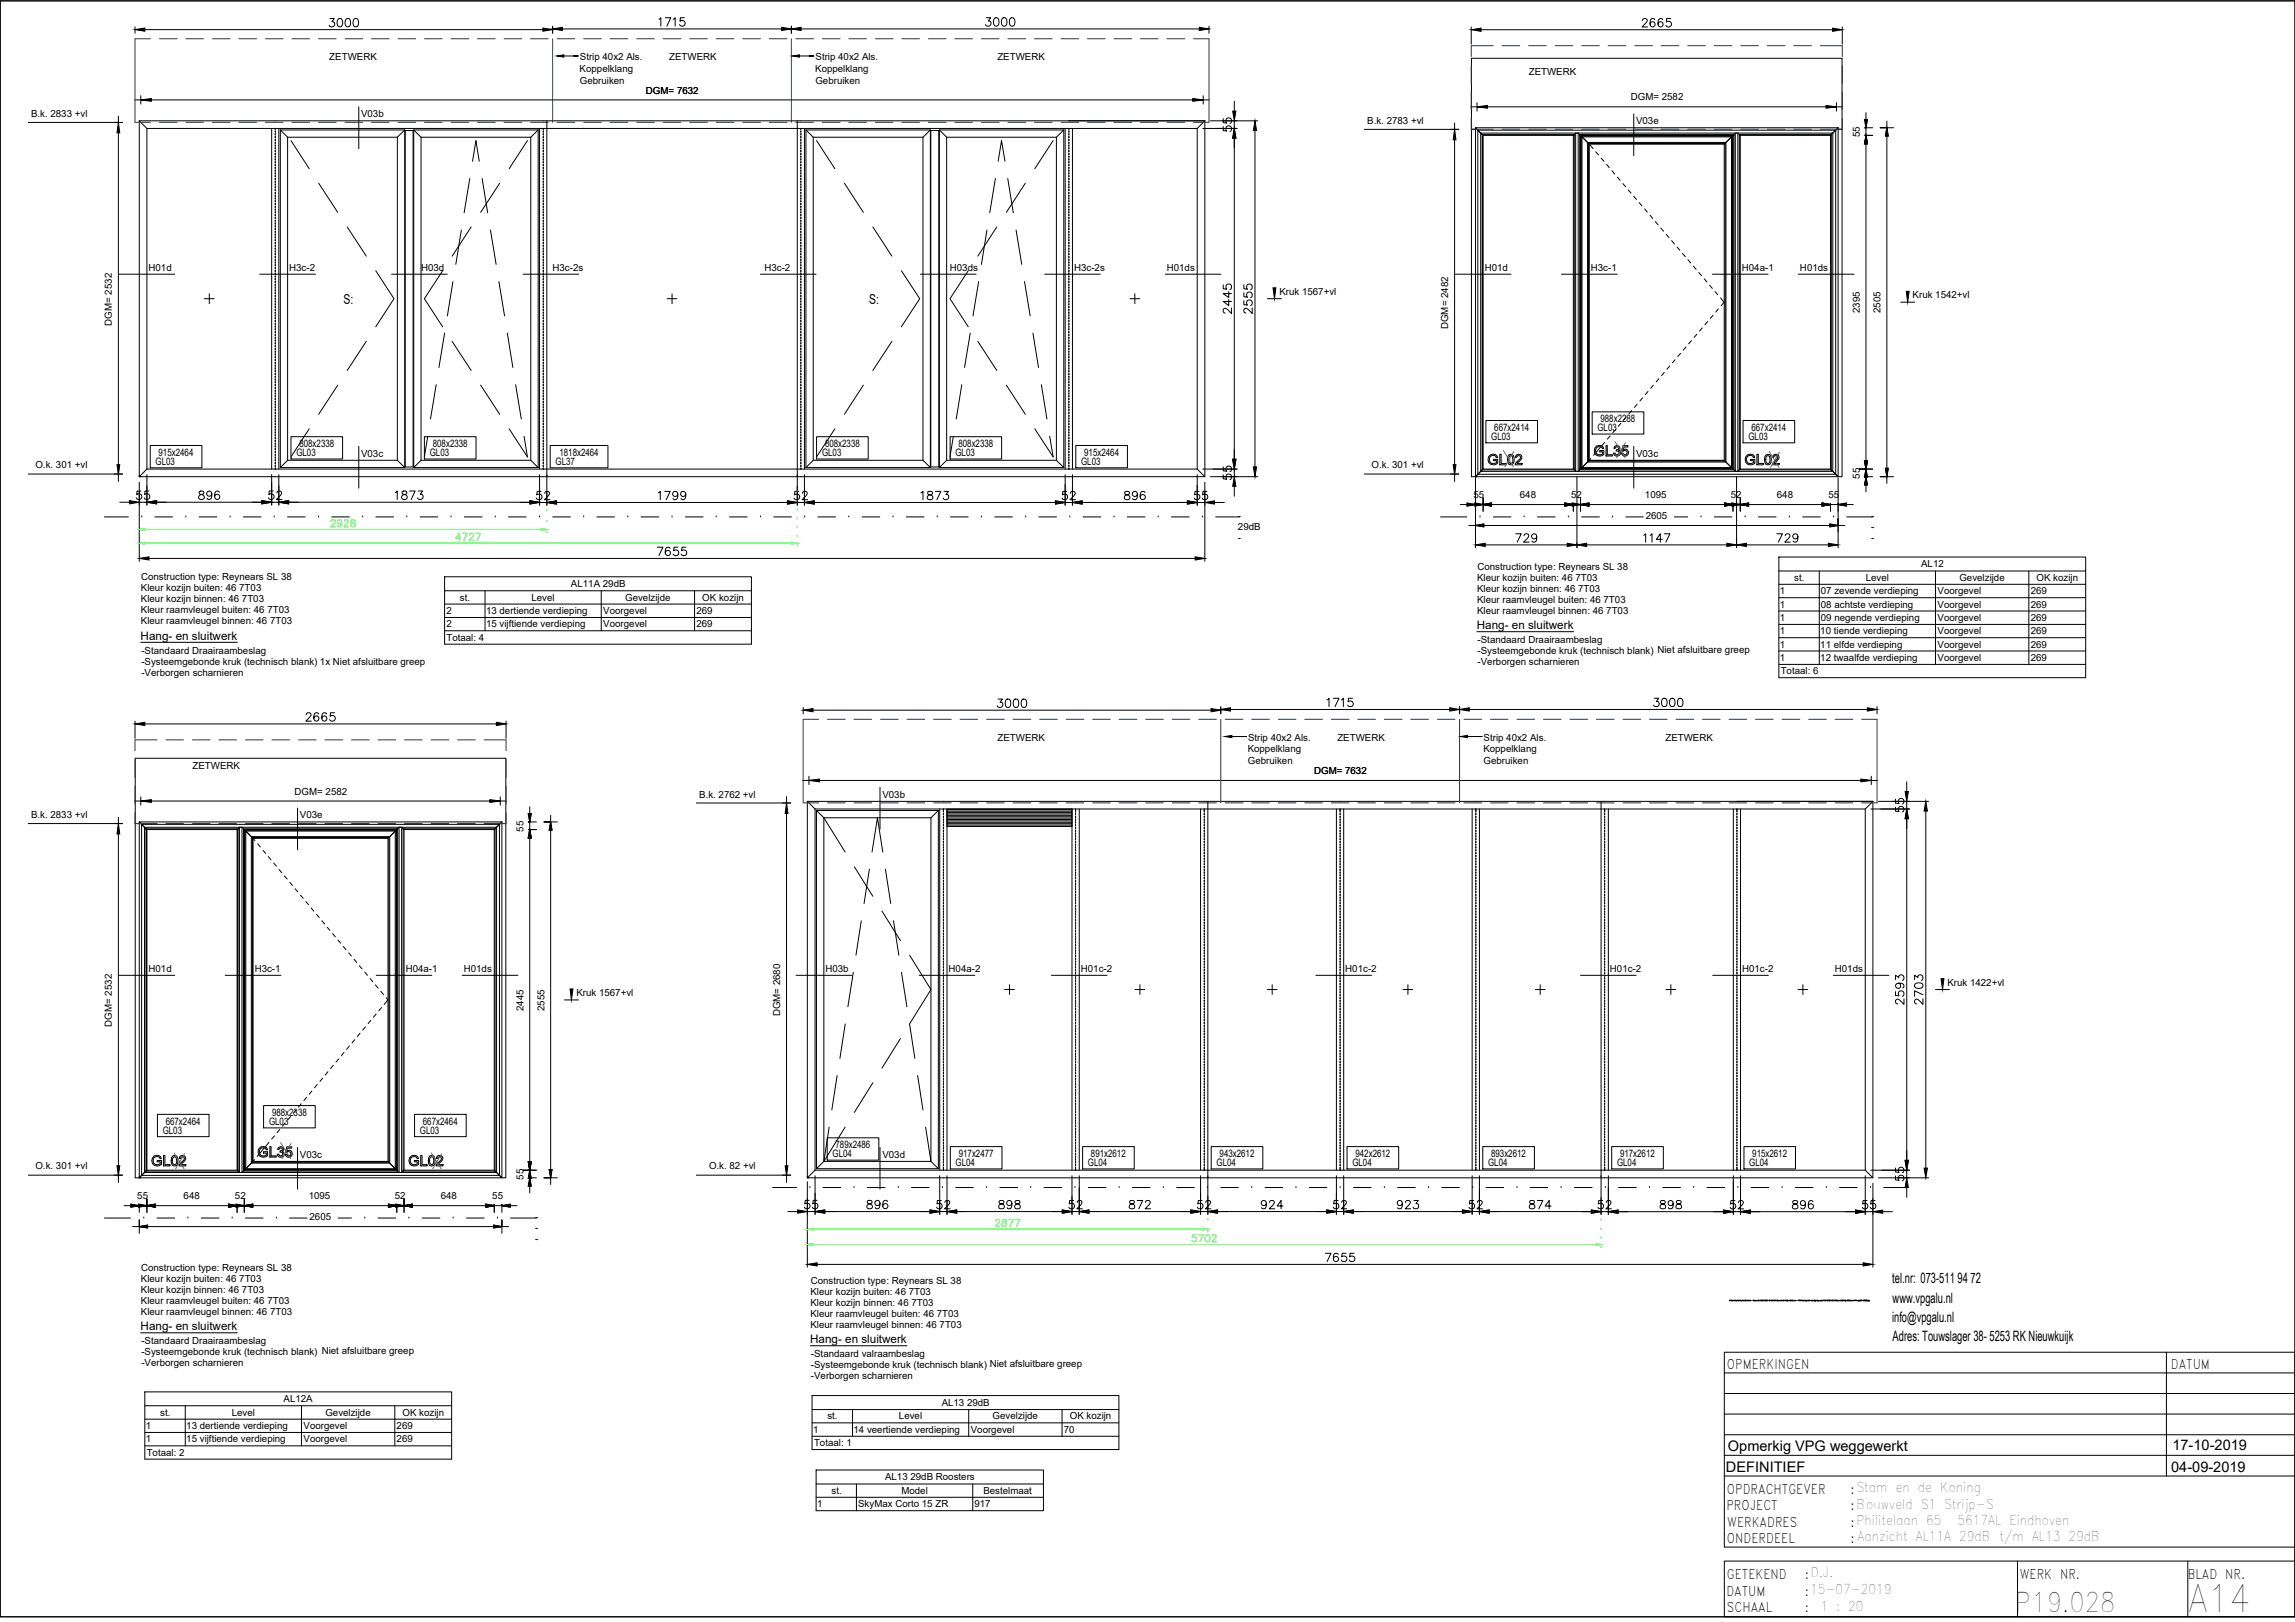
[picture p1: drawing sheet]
<svg xmlns="http://www.w3.org/2000/svg" width="841mm" height="594mm" viewBox="0 0 841 594" stroke-linecap="round" stroke-linejoin="round" font-family="sans-serif">
<defs><g id="words">
<text font-size="13.6" x="802" y="590.5">A14</text>
<text font-size="9.8" x="738.4" y="590.5">P19.028</text>
<g font-size="5.3">
<text x="633.2" y="531.3">Opmerkig VPG weggewerkt</text>
<text x="796.1" y="531.1">17-10-2019</text>
<text x="632.5" y="539.2">DEFINITIEF</text>
<text x="795.6" y="539">04-09-2019</text>
</g>
<g font-size="5.2">
<text x="693.4" y="469.8">tel.nr: 073-511 94 72</text>
<text x="693.6" y="477.2">www.vpgalu.nl</text>
<text x="693.4" y="484.2">info@vpgalu.nl</text>
<text x="693.6" y="491.2">Adres: Touwslager 38- 5253 RK Nieuwkuijk</text>
</g>
<g font-size="5">
<text x="125.9" y="111.2">S:</text>
<text x="318.5" y="111.2">S:</text>
</g>
<g font-size="4.9">
<text x="632.8" y="501.3">OPMERKINGEN</text>
<text x="795.5" y="501.3">DATUM</text>
<text x="632.8" y="547.1">OPDRACHTGEVER</text>
<text x="678.1" y="547.1">:Stam en de Koning</text>
<text x="632.7" y="553.2">PROJECT</text>
<text x="678.1" y="553.2">:Bouwveld S1 Strijp-S</text>
<text x="633" y="559.3">WERKADRES</text>
<text x="678.1" y="559.3">:Philitelaan 65</text>
<text x="717.4" y="558.7">5617AL Eindhoven</text>
<text x="632.8" y="565.1">ONDERDEEL</text>
<text x="678.1" y="565.1">: Aanzicht AL11A 29dB t/m AL13 29dB</text>
<text x="632.8" y="578.2">GETEKEND</text>
<text x="661.4" y="578.2">:D.J.</text>
<text x="740.1" y="578.2">WERK NR.</text>
<text x="801.8" y="578.2">BLAD NR.</text>
<text x="632.7" y="584.4">DATUM</text>
<text x="661.4" y="584.4">:15-07-2019</text>
<text x="632.9" y="590.5">SCHAAL</text>
<text x="661.4" y="590.5">:</text>
<text x="667.1" y="589.9">1 : 20</text>
</g>
<g font-size="4.3">
<text x="541.2" y="230.4">Hang- en sluitwerk</text>
<text x="51.5" y="234.4">Hang- en sluitwerk</text>
<text x="51.5" y="487.2">Hang- en sluitwerk</text>
<text x="296.9" y="492">Hang- en sluitwerk</text>
</g>
<g font-size="3.8">
<text x="586.5" y="154.7">988x2288</text>
<text x="546.5" y="161.1">GL03</text>
<text x="547.6" y="157.9">667x2414</text>
<text x="585.4" y="157.9">GL03</text>
<text x="640.7" y="161.1">GL03</text>
<text x="641.8" y="157.9">667x2414</text>
<text x="58.1" y="167">915x2464</text>
<text x="108.6" y="167">GL03</text>
<text x="109.7" y="163.8">808x2338</text>
<text x="157.5" y="167">GL03</text>
<text x="158.6" y="163.8">808x2338</text>
<text x="205" y="167">1818x2464</text>
<text x="301.2" y="167">GL03</text>
<text x="302.3" y="163.8">808x2338</text>
<text x="350.1" y="167">GL03</text>
<text x="351.2" y="163.8">808x2338</text>
<text x="397.3" y="167">915x2464</text>
<text x="57" y="170.2">GL03</text>
<text x="203.6" y="170.2">GL37</text>
<text x="396.2" y="170.2">GL03</text>
<text x="60.7" y="412">667x2464</text>
<text x="98.6" y="412">GL03</text>
<text x="99.7" y="408.7">988x2338</text>
<text x="155" y="412">667x2464</text>
<text x="59.6" y="415.2">GL03</text>
<text x="153.9" y="415.2">GL03</text>
<text x="305.1" y="423.8">GL04</text>
<text x="306.2" y="420.6">789x2486</text>
<text x="351.4" y="423.8">917x2477</text>
<text x="399.8" y="423.8">891x2612</text>
<text x="446.9" y="423.8">943x2612</text>
<text x="496.7" y="423.8">942x2612</text>
<text x="546.4" y="423.8">893x2612</text>
<text x="593.7" y="423.8">917x2612</text>
<text x="642.1" y="423.8">915x2612</text>
<text x="350.2" y="427">GL04</text>
<text x="398.7" y="427">GL04</text>
<text x="445.8" y="427">GL04</text>
<text x="495.6" y="427">GL04</text>
<text x="545.3" y="427">GL04</text>
<text x="592.6" y="427">GL04</text>
<text x="641" y="427">GL04</text>
</g>
<g font-size="3.6">
<text x="120.7" y="22.1">ZETWERK</text>
<text x="212.5" y="22.1">Strip 40x2 Als.</text>
<text x="245.2" y="22.1">ZETWERK</text>
<text x="298.9" y="22.1">Strip 40x2 Als.</text>
<text x="365.5" y="22.1">ZETWERK</text>
<text x="212.4" y="26.4">Koppelklang</text>
<text x="298.7" y="26.4">Koppelklang</text>
<text x="560.2" y="27.4">ZETWERK</text>
<text x="212.5" y="30.6">Gebruiken</text>
<text x="236.7" y="34.3">DGM= 7632</text>
<text x="298.8" y="30.6">Gebruiken</text>
<text x="597.6" y="36.8">DGM= 2582</text>
<text x="11.4" y="42.9">B.k. 2833 +vl</text>
<text x="132.3" y="42.9">V03b</text>
<text x="501" y="45.5">B.k. 2783 +vl</text>
<text x="599.6" y="45.5">V03e</text>
<text x="681.5" y="50.3" transform="rotate(-90 681.5 50.3)">55</text>
<text x="54.4" y="99.1">H01d</text>
<text x="106" y="99.1">H3c-2</text>
<text x="154.3" y="99.1">H03d</text>
<text x="202.5" y="99.1">H3c-2s</text>
<text x="280.1" y="99.1">H3c-2</text>
<text x="348.1" y="99.1">H03ds</text>
<text x="393.6" y="99.1">H3c-2s</text>
<text x="427.6" y="99.1">H01ds</text>
<text x="544.1" y="99.1">H01d</text>
<text x="583" y="99.1">H3c-1</text>
<text x="638.3" y="99.1">H04a-1</text>
<text x="659.6" y="99.1">H01ds</text>
<text x="468.8" y="108">Kruk 1567+vl</text>
<text x="700.9" y="109.2">Kruk 1542+vl</text>
<text x="41" y="119.3" transform="rotate(-90 41 119.3)">DGM= 2532</text>
<text x="681.5" y="114.7" transform="rotate(-90 681.5 114.7)">2395</text>
<text x="689.2" y="114.7" transform="rotate(-90 689.2 114.7)">2505</text>
<text x="530.7" y="120.5" transform="rotate(-90 530.7 120.5)">DGM= 2482</text>
<text x="132.3" y="167.3">V03c</text>
<text x="599.6" y="167.3">V03c</text>
<text x="13" y="171.3">O.k. 301 +vl</text>
<text x="502.7" y="171.3">O.k. 301 +vl</text>
<text x="681.5" y="175.3" transform="rotate(-90 681.5 175.3)">55</text>
<text x="540" y="182.5">55</text>
<text x="557" y="182.5">648</text>
<text x="575.8" y="182.5">52</text>
<text x="602.8" y="182.5">1095</text>
<text x="634.3" y="182.5">52</text>
<text x="651.2" y="182.5">648</text>
<text x="670.1" y="182.5">55</text>
<text x="453.7" y="190">-</text>
<text x="603.1" y="190.1">2605</text>
<text x="685.7" y="190">-</text>
<text x="453.7" y="194.1">29dB</text>
<text x="685.7" y="194.1">-</text>
<text x="453.7" y="198.2">-</text>
<text x="685.7" y="198.2">-</text>
<text x="541.4" y="208.6">Construction type: Reynears SL 38</text>
<text x="704" y="207.7">AL12</text>
<text x="51.7" y="212.5">Construction type: Reynears SL 38</text>
<text x="209.2" y="215">AL11A 29dB</text>
<text x="541.3" y="212.7">Kleur kozijn buiten: 46 7T03</text>
<text x="657.5" y="212.7">st.</text>
<text x="683.7" y="212.7">Level</text>
<text x="718" y="212.7">Gevelzijde</text>
<text x="746.3" y="212.7">OK kozijn</text>
<text x="51.6" y="216.5">Kleur kozijn buiten: 46 7T03</text>
<text x="51.6" y="220.6">Kleur kozijn binnen: 46 7T03</text>
<text x="168.6" y="220">st.</text>
<text x="194.8" y="220">Level</text>
<text x="229.1" y="220">Gevelzijde</text>
<text x="257.4" y="220">OK kozijn</text>
<text x="541.3" y="216.7">Kleur kozijn binnen: 46 7T03</text>
<text x="541.3" y="220.7">Kleur raamvleugel buiten: 46 7T03</text>
<text x="652.3" y="217.6">1</text>
<text x="667.3" y="217.6">07 zevende verdieping</text>
<text x="710" y="217.6">Voorgevel</text>
<text x="744.2" y="217.6">269</text>
<text x="51.6" y="224.7">Kleur raamvleugel buiten: 46 7T03</text>
<text x="163.6" y="224.9">2</text>
<text x="178.1" y="224.9">13 dertiende verdieping</text>
<text x="221.1" y="224.9">Voorgevel</text>
<text x="255.2" y="224.9">269</text>
<text x="541.3" y="224.8">Kleur raamvleugel binnen: 46 7T03</text>
<text x="652.3" y="222.5">1</text>
<text x="652.3" y="227.4">1</text>
<text x="667.3" y="222.5">08 achtste verdieping</text>
<text x="667.3" y="227.4">09 negende verdieping</text>
<text x="710" y="222.5">Voorgevel</text>
<text x="710" y="227.4">Voorgevel</text>
<text x="744.2" y="222.5">269</text>
<text x="744.2" y="227.4">269</text>
<text x="51.6" y="228.7">Kleur raamvleugel binnen: 46 7T03</text>
<text x="163.6" y="229.8">2</text>
<text x="178.1" y="229.8">15 vijftiende verdieping</text>
<text x="221.1" y="229.8">Voorgevel</text>
<text x="255.2" y="229.8">269</text>
<text x="652.3" y="232.3">1</text>
<text x="667.1" y="232.3">10 tiende verdieping</text>
<text x="710" y="232.3">Voorgevel</text>
<text x="744.2" y="232.3">269</text>
<text x="51.8" y="239.4">-Standaard Draairaambeslag</text>
<text x="163.6" y="234.7">Totaal: 4</text>
<text x="541.5" y="235.5">-Standaard Draairaambeslag</text>
<text x="541.5" y="239.5">-Systeemgebonde kruk (technisch blank) Niet afsluitbare greep</text>
<text x="652.3" y="237.2">1</text>
<text x="667.1" y="237.2">11 elfde verdieping</text>
<text x="710" y="237.2">Voorgevel</text>
<text x="744.2" y="237.2">269</text>
<text x="51.8" y="243.4">-Systeemgebonde kruk (technisch blank) 1x Niet afsluitbare greep</text>
<text x="541.5" y="243.6">-Verborgen scharnieren</text>
<text x="652.3" y="242.1">1</text>
<text x="667.1" y="242.1">12 twaalfde verdieping</text>
<text x="710" y="242.1">Voorgevel</text>
<text x="744.2" y="242.1">269</text>
<text x="51.8" y="247.5">-Verborgen scharnieren</text>
<text x="652.6" y="247">Totaal: 6</text>
<text x="365.5" y="271.4">ZETWERK</text>
<text x="457.2" y="275.6">Koppelklang</text>
<text x="457.4" y="271.4">Strip 40x2 Als.</text>
<text x="490.1" y="271.4">ZETWERK</text>
<text x="543.6" y="275.6">Koppelklang</text>
<text x="543.7" y="271.4">Strip 40x2 Als.</text>
<text x="610.3" y="271.4">ZETWERK</text>
<text x="70.6" y="281.6">ZETWERK</text>
<text x="457.3" y="279.9">Gebruiken</text>
<text x="543.7" y="279.9">Gebruiken</text>
<text x="481.6" y="283.5">DGM= 7632</text>
<text x="107.9" y="291.1">DGM= 2582</text>
<text x="256.2" y="292.2">B.k. 2762 +vl</text>
<text x="323.4" y="292.2">V03b</text>
<text x="11.4" y="299.7">B.k. 2833 +vl</text>
<text x="109.9" y="299.8">V03e</text>
<text x="191.8" y="304.6" transform="rotate(-90 191.8 304.6)">55</text>
<text x="54.4" y="355.9">H01d</text>
<text x="93.3" y="355.9">H3c-1</text>
<text x="148.7" y="355.9">H04a-1</text>
<text x="170" y="355.9">H01ds</text>
<text x="302.5" y="355.9">H03b</text>
<text x="347.6" y="355.9">H04a-2</text>
<text x="396.1" y="355.9">H01c-2</text>
<text x="493" y="355.9">H01c-2</text>
<text x="590" y="355.9">H01c-2</text>
<text x="638.4" y="355.9">H01c-2</text>
<text x="672.4" y="355.9">H01ds</text>
<text x="211.2" y="364.8">Kruk 1567+vl</text>
<text x="713.6" y="361">Kruk 1422+vl</text>
<text x="191.8" y="370.3" transform="rotate(-90 191.8 370.3)">2445</text>
<text x="199.5" y="370.3" transform="rotate(-90 199.5 370.3)">2555</text>
<text x="41" y="376.1" transform="rotate(-90 41 376.1)">DGM= 2532</text>
<text x="285.9" y="372.3" transform="rotate(-90 285.9 372.3)">DGM= 2680</text>
<text x="109.9" y="424.1">V03c</text>
<text x="323.4" y="424.1">V03d</text>
<text x="13" y="428.1">O.k. 301 +vl</text>
<text x="259.8" y="428.1">O.k. 82 +vl</text>
<text x="191.8" y="432.1" transform="rotate(-90 191.8 432.1)">55</text>
<text x="50.3" y="439.3">55</text>
<text x="67.3" y="439.3">648</text>
<text x="86.1" y="439.3">52</text>
<text x="113.1" y="439.3">1095</text>
<text x="144.6" y="439.3">52</text>
<text x="161.5" y="439.3">648</text>
<text x="180.4" y="439.3">55</text>
<text x="113.4" y="447">2605</text>
<text x="196.1" y="446.9">-</text>
<text x="196.1" y="450.9">-</text>
<text x="196.1" y="455">-</text>
<text x="51.7" y="465.4">Construction type: Reynears SL 38</text>
<text x="51.6" y="469.4">Kleur kozijn buiten: 46 7T03</text>
<text x="51.6" y="473.5">Kleur kozijn binnen: 46 7T03</text>
<text x="297.1" y="470.1">Construction type: Reynears SL 38</text>
<text x="51.6" y="477.5">Kleur raamvleugel buiten: 46 7T03</text>
<text x="297" y="474.2">Kleur kozijn buiten: 46 7T03</text>
<text x="297" y="478.2">Kleur kozijn binnen: 46 7T03</text>
<text x="51.6" y="481.6">Kleur raamvleugel binnen: 46 7T03</text>
<text x="297" y="482.3">Kleur raamvleugel buiten: 46 7T03</text>
<text x="297" y="486.3">Kleur raamvleugel binnen: 46 7T03</text>
<text x="51.8" y="492.3">-Standaard Draairaambeslag</text>
<text x="51.8" y="496.3">-Systeemgebonde kruk (technisch blank) Niet afsluitbare greep</text>
<text x="297.2" y="497">-Standaard valraambeslag</text>
<text x="51.8" y="500.4">-Verborgen scharnieren</text>
<text x="297.2" y="501">-Systeemgebonde kruk (technisch blank) Niet afsluitbare greep</text>
<text x="297.2" y="505.1">-Verborgen scharnieren</text>
<text x="103.9" y="513.5">AL12A</text>
<text x="345.1" y="514.9">AL13 29dB</text>
<text x="58.7" y="518.5">st.</text>
<text x="84.9" y="518.5">Level</text>
<text x="119.2" y="518.5">Gevelzijde</text>
<text x="147.5" y="518.5">OK kozijn</text>
<text x="303.2" y="519.9">st.</text>
<text x="329.4" y="519.9">Level</text>
<text x="363.8" y="519.9">Gevelzijde</text>
<text x="392" y="519.9">OK kozijn</text>
<text x="53.5" y="523.4">1</text>
<text x="68.3" y="523.4">13 dertiende verdieping</text>
<text x="111.2" y="523.4">Voorgevel</text>
<text x="145.4" y="523.4">269</text>
<text x="298" y="524.8">1</text>
<text x="312.8" y="524.8">14 veertiende verdieping</text>
<text x="355.8" y="524.8">Voorgevel</text>
<text x="389.8" y="524.8">70</text>
<text x="53.5" y="528.3">1</text>
<text x="53.7" y="533.2">Totaal: 2</text>
<text x="68.3" y="528.3">15 vijftiende verdieping</text>
<text x="111.2" y="528.3">Voorgevel</text>
<text x="145.4" y="528.3">269</text>
<text x="298.3" y="529.6">Totaal: 1</text>
<text x="324.3" y="542.1">AL13 29dB Roosters</text>
<text x="304.7" y="547.1">st.</text>
<text x="330.3" y="547.1">Model</text>
<text x="360.4" y="547.1">Bestelmaat</text>
<text x="299.5" y="552">1</text>
<text x="314.5" y="552">SkyMax Corto 15 ZR</text>
<text x="357.1" y="552">917</text>
</g>
</g></defs>
<!-- layer: A-DETL-GENF -->
<g fill="#000" stroke="#000" stroke-width=".37">
<path d="M43.4 44.8l.5 3.9h-1zM533 47.3l.6 3.9h-1.1zM466.5 105.4h1.1l-.6 4zM698.6 106.7h1l-.5 4zM42.9 170.2h1l-.5 3.8zM532.5 170.2h1.1l-.6 3.8zM288.2 294l.5 3.9h-1zM43.4 301.6l.5 3.8h-1zM711.3 358.5h1.1l-.5 3.9zM208.9 362.2h1.1l-.6 4zM42.9 427h1l-.5 3.8zM287.7 427h1l-.5 3.8z"/>
<path d="M51.6 36.6l3.8-.5v.5zM51.6 36.6l3.8 .5v-.5z"/>
<path d="M437.1 36.1l3.8 .5h-3.8zM437.1 36.6v.5l3.8-.5z"/>
<path d="M541.3 39.1l3.8-.5v.5zM541.3 39.1l3.8 .5v-.5z"/>
<path d="M669.2 38.6l3.8 .5h-3.8zM669.2 39.1v.5l3.8-.5z"/>
<path d="M51.6 293.4l3.8-.5v.5zM51.6 293.4l3.8 .5v-.5z"/>
<path d="M179.5 292.9l3.8 .5h-3.8zM179.5 293.4v.5l3.8-.5z"/>
<path d="M296.4 285.8l3.9-.5v.5zM296.4 285.8l3.9 .6v-.6z"/>
<path d="M681.9 285.3l3.8 .5h-3.8zM681.9 285.8v.6l3.8-.6z"/>
</g>
<g fill="none" stroke="#000" stroke-width=".37">
<path d="M49.3 36.6h2.3M51.6 35.1v3M55.4 36.6h381.7M440.9 36.6h2.4M440.9 35.1v3M539 39.1h2.3M541.3 37.6v3.1M545.1 39.1h124.1M673 39.1h2.3M673 37.6v3.1M10.3 44.8h34.6h-3M43.4 42.5v2.3"/>
<path d="M43.4 48.7v121.5M499.9 47.4h34.7h-3.1M533 45.1v2.2M533 51.2v119M464.5 109.4h5.1M696.5 110.7h5.2M10.3 173.6h34.6M43.4 174v2.3M51 174v.6h.6M499.9 173.6h34.7M533 174v2.3M540.7 174v.6h.6"/>
<path d="M38.3 189.3h8.8M51.9 189.3h.1M56.8 189.3h6.4M68.1 189.3h.1M73 189.3h6.4M84.3 189.3h.1M89.2 189.3h6.5M100.5 189.3h.1M105.4 189.3h6.4M116.7 189.3h.1M121.6 189.3h6.4M132.9 189.3h.1"/>
<path d="M137.7 189.3h6.5M149.1 189.3h.1M154 189.3h6.4M165.3 189.3h.1M170.2 189.3h6.4M181.5 189.3h.1M186.3 189.3h6.5M197.7 189.3h.1M202.6 189.3h6.4M213.9 189.3h.1M218.7 189.3h6.5M230.1 189.3h.1"/>
<path d="M234.9 189.3h6.5M246.3 189.3h.1M251.1 189.3h6.5M262.5 189.3h.1M267.3 189.3h6.5M278.7 189.3h.1M283.5 189.3h6.5M294.9 189.3h.1M299.7 189.3h6.5M311.1 189.3h.1M315.9 189.3h6.5M327.3 189.3h.1"/>
<path d="M332.1 189.3h6.5M343.4 189.3h.1M348.3 189.3h6.5M359.6 189.3h.1M364.5 189.3h6.5M375.9 189.3h.1M380.7 189.3h6.5M392 189.3h.1M396.9 189.3h6.5M408.2 189.3h.1M413.1 189.3h6.5M424.4 189.3h.1"/>
<path d="M429.3 189.3h6.5M440.6 189.3h.1M445.5 189.3h8.8M527.9 189.3h9.6M542.4 189.3h.1M547.2 189.3h6.5M558.5 189.3h.1M563.4 189.3h6.5M574.7 189.3h.1M579.6 189.3h6.5M591 189.3h.1M595.8 189.3h6.5"/>
<path d="M607.1 189.3h.1M612 189.3h6.5M623.3 189.3h.1M628.2 189.3h6.5M639.5 189.3h.1M644.4 189.3h6.5M655.7 189.3h.1M660.6 189.3h6.5M671.9 189.3h.1M676.8 189.3h9.5M43.4 299.3v2.3M49.3 293.4h2.3"/>
<path d="M51.6 291.9v3M55.4 293.4h124.1M183.3 293.4h2.4M183.3 291.9v3M255.1 294.1h34.7M288.2 291.8v2.2M288.2 297.9v129.1M294.1 285.8h2.3M296.4 284.3v3.1M300.3 285.8h381.6M685.7 285.8h2.4M685.7 284.3v3.1"/>
<path d="M10.3 301.6h34.6h-3M43.4 305.4v121.6M206.9 366.2h5.1M709.3 362.4h5.1M10.3 430.4h34.6M43.4 430.8v2.3M51 430.8v.6h.6M255.1 430.4h34.7M283.1 434.9h8.8M288.2 430.8v2.3M295.9 430.8v.6h.5M296.8 434.9h.1"/>
<path d="M301.6 434.9h6.5M313 434.9h.1M317.8 434.9h6.5M329.2 434.9h.1M334 434.9h6.5M345.3 434.9h.1M350.2 434.9h6.5M361.6 434.9h.1M366.4 434.9h6.5M377.7 434.9h.1M382.6 434.9h6.5M393.9 434.9h.1"/>
<path d="M398.8 434.9h6.5M410.1 434.9h.1M415 434.9h6.5M426.3 434.9h.1M431.2 434.9h6.5M442.5 434.9h.1M447.4 434.9h6.4M458.7 434.9h.1M463.6 434.9h6.5M474.9 434.9h.1M479.8 434.9h6.5M491.1 434.9h.1"/>
<path d="M496 434.9h6.4M507.3 434.9h.1M512.2 434.9h6.5M523.5 434.9h.1M528.3 434.9h6.5M539.7 434.9h.1M544.6 434.9h6.4M555.9 434.9h.1M560.7 434.9h6.5M572.1 434.9h.1M576.9 434.9h6.5M588.3 434.9h.1"/>
<path d="M593.1 434.9h6.5M604.5 434.9h.1M609.3 434.9h6.5M620.7 434.9h.1M625.5 434.9h6.5M636.8 434.9h.1M641.7 434.9h6.5M653.1 434.9h.1M657.9 434.9h6.5M669.3 434.9h.1M674.1 434.9h6.5M685.4 434.9h.1"/>
<path d="M690.3 434.9h8.8M38.3 446.1h9.5M52.7 446.1h.1M57.6 446.1h6.4M68.9 446.1h.1M73.7 446.1h6.5M85.1 446.1h.1M89.9 446.1h6.5M101.3 446.1h.1M106.1 446.1h6.5M117.5 446.1h.1M122.3 446.1h6.5"/>
<path d="M133.7 446.1h.1M138.5 446.1h6.5M149.8 446.1h.1M154.7 446.1h6.5M166.1 446.1h.1M170.9 446.1h6.5M182.3 446.1h.1M187.1 446.1h9.6"/>
</g>
<!-- layer: A-ANNO-NOTE -->
<g fill="none" stroke="#000" stroke-width=".37">
<path d="M131.5 39.1v15.4M598.7 41.7v15.3M43.6 100.4h20.4M95.2 100.4h20.4M143.5 100.4h20.4M191.7 100.4h20.4M278.7 100.4h20.4M337.3 100.4h20.4M382.8 100.4h20.4M427 100.4h20.4M533.3 100.4h20.4M572.2 100.4h20.4"/>
<path d="M627.5 100.4h20.4M659 100.4h20.4M131.5 163.5v15.3M598.7 163.5v15.3M51.5 235.3h35.5M541.2 231.4h35.5M109 296v15.2M322.5 288.4v15.3M43.6 357.2h20.4M82.5 357.2h20.4M137.9 357.2h20.4M169.4 357.2h20.4"/>
<path d="M291.7 357.2h20.4M336.8 357.2h20.4M385.3 357.2h20.4M482.2 357.2h20.4M579.2 357.2h20.4M627.6 357.2h20.4M671.8 357.2h20.4M109 420.3v15.3M322.5 420.3v15.3M51.5 488.2h35.5M296.9 492.9h35.4"/>
</g>
<!-- layer: 0 -->
<g fill="none" stroke="#000" stroke-width=".37">
<path d="M51 44.3h390.5M51 44.3v130.3M51 44.3l2.8 2.7M53.8 47h384.9M53.8 47v124.8M99.6 47v124.8M100.9 47v.4M100.9 47.9v.5M100.9 49v.5M100.9 50v.5M100.9 51v.5M100.9 52v.5"/>
<path d="M100.9 53.1v.5M100.9 54.1v.5M100.9 55.1v.5M100.9 56.1v.5M100.9 57.1v.5M100.9 58.1v.5M100.9 59.2v.5M102.2 47v124.8M102.7 47.6h45.6M102.7 47.6v123.7M102.7 47.6l2.7 2.7M105.4 50.3h40.2"/>
<path d="M105.4 50.3v118.3M145.6 50.3v118.3M148.3 47.6v123.7M148.3 47.6l-2.7 2.7M148.5 47.8h2.9v123.2h-2.9zM151.6 47.6h45.6M151.6 47.6v123.7M151.6 47.6l2.7 2.7M154.3 50.3h40.2M154.3 50.3v118.3M194.5 50.3v118.3M197.2 47.6v123.7"/>
<path d="M197.2 47.6l-2.7 2.7M197.7 47v124.8M199.1 47v.4M199.1 47.9v.5M199.1 49v.5M199.1 50v.5M199.1 51v.5M199.1 52v.5M199.1 53.1v.5M199.1 54.1v.5M199.1 55.1v.5M199.1 56.1v.5"/>
<path d="M199.1 57.1v.5M199.1 58.1v.5M199.1 59.2v.5M200.4 44.3v130.3M292.2 44.3v130.3M293.5 47v.4M293.5 47.9v.5M293.5 49v.5M293.5 50v.5M293.5 51v.5M293.5 52v.5M293.5 53.1v.5"/>
<path d="M293.5 54.1v.5M293.5 55.1v.5M293.5 56.1v.5M293.5 57.1v.5M293.5 58.1v.5M293.5 59.2v.5M294.8 47v124.8M295.3 47.6h45.6M295.3 47.6v123.7M295.3 47.6l2.7 2.7M298 50.3h40.2M298 50.3v118.3"/>
<path d="M338.2 50.3v118.3M340.9 47.6v123.7M340.9 47.6l-2.7 2.7M341.1 47.8h2.9v123.2h-2.9zM344.2 47.6h45.6M344.2 47.6v123.7M344.2 47.6l2.7 2.7M346.9 50.3h40.2M346.9 50.3v118.3M387.1 50.3v118.3M389.8 47.6v123.7M389.8 47.6l-2.7 2.7"/>
<path d="M390.3 47v124.8M391.7 47v.4M391.7 47.9v.5M391.7 49v.5M391.7 50v.5M391.7 51v.5M391.7 52v.5M391.7 53.1v.5M391.7 54.1v.5M391.7 55.1v.5M391.7 56.1v.5M391.7 57.1v.5"/>
<path d="M391.7 58.1v.5M391.7 59.2v.5M393 47v124.8M438.7 47v124.8M441.5 44.3v130.3h-390.5M441.5 44.3l-2.8 2.7M100.9 60.2v.5M100.9 61.2v.5M100.9 62.2v.6M100.9 63.3v.5M100.9 64.3v.5M100.9 65.3v.5"/>
<path d="M100.9 66.3v.5M100.9 67.3v.5M100.9 68.3v.5M100.9 69.4v.5M100.9 70.4v.5M100.9 71.4v.5M100.9 72.4v.6M100.9 73.5v.5M100.9 74.5v.5M100.9 75.5v.5M100.9 76.5v.5M100.9 77.5v.5"/>
<path d="M100.9 78.5v.6M100.9 79.6v.5M199.1 60.2v.5M199.1 61.2v.5M199.1 62.2v.6M199.1 63.3v.5M199.1 64.3v.5M199.1 65.3v.5M199.1 66.3v.5M199.1 67.3v.5M199.1 68.3v.5M199.1 69.4v.5"/>
<path d="M199.1 70.4v.5M199.1 71.4v.5M199.1 72.4v.6M199.1 73.5v.5M199.1 74.5v.5M199.1 75.5v.5M199.1 76.5v.5M199.1 77.5v.5M199.1 78.5v.6M199.1 79.6v.5M293.5 60.2v.5M293.5 61.2v.5"/>
<path d="M293.5 62.2v.6M293.5 63.3v.5M293.5 64.3v.5M293.5 65.3v.5M293.5 66.3v.5M293.5 67.3v.5M293.5 68.3v.5M293.5 69.4v.5M293.5 70.4v.5M293.5 71.4v.5M293.5 72.4v.6M293.5 73.5v.5"/>
<path d="M293.5 74.5v.5M293.5 75.5v.5M293.5 76.5v.5M293.5 77.5v.5M293.5 78.5v.6M293.5 79.6v.5M391.7 60.2v.5M391.7 61.2v.5M391.7 62.2v.6M391.7 63.3v.5M391.7 64.3v.5M391.7 65.3v.5"/>
<path d="M391.7 66.3v.5M391.7 67.3v.5M391.7 68.3v.5M391.7 69.4v.5M391.7 70.4v.5M391.7 71.4v.5M391.7 72.4v.6M391.7 73.5v.5M391.7 74.5v.5M391.7 75.5v.5M391.7 76.5v.5M391.7 77.5v.5"/>
<path d="M391.7 78.5v.6M391.7 79.6v.5M100.9 80.6v.5M100.9 81.6v.5M100.9 82.6v.6M100.9 83.7v.5M100.9 84.7v.5M100.9 85.7v.5M100.9 86.7v.5M100.9 87.7v.5M100.9 88.7v.6M100.9 89.8v.5"/>
<path d="M100.9 90.8v.5M100.9 91.8v.5M100.9 92.9v.5M100.9 93.9v.5M100.9 94.9v.5M100.9 95.9v.5M100.9 96.9v.5M100.9 97.9v.5M100.9 98.9v.6M100.9 100v.5M199.1 80.6v.5M199.1 81.6v.5"/>
<path d="M199.1 82.6v.6M199.1 83.7v.5M199.1 84.7v.5M199.1 85.7v.5M199.1 86.7v.5M199.1 87.7v.5M199.1 88.7v.6M199.1 89.8v.5M199.1 90.8v.5M199.1 91.8v.5M199.1 92.9v.5M199.1 93.9v.5"/>
<path d="M199.1 94.9v.5M199.1 95.9v.5M199.1 96.9v.5M199.1 97.9v.5M199.1 98.9v.6M199.1 100v.5M293.5 80.6v.5M293.5 81.6v.5M293.5 82.6v.6M293.5 83.7v.5M293.5 84.7v.5M293.5 85.7v.5"/>
<path d="M293.5 86.7v.5M293.5 87.7v.5M293.5 88.7v.6M293.5 89.8v.5M293.5 90.8v.5M293.5 91.8v.5M293.5 92.9v.5M293.5 93.9v.5M293.5 94.9v.5M293.5 95.9v.5M293.5 96.9v.5M293.5 97.9v.5"/>
<path d="M293.5 98.9v.6M293.5 100v.5M391.7 80.6v.5M391.7 81.6v.5M391.7 82.6v.6M391.7 83.7v.5M391.7 84.7v.5M391.7 85.7v.5M391.7 86.7v.5M391.7 87.7v.5M391.7 88.7v.6M391.7 89.8v.5"/>
<path d="M391.7 90.8v.5M391.7 91.8v.5M391.7 92.9v.5M391.7 93.9v.5M391.7 94.9v.5M391.7 95.9v.5M391.7 96.9v.5M391.7 97.9v.5M391.7 98.9v.6M391.7 100v.5M74.9 109.4h3.6M76.7 107.6v3.6"/>
<path d="M100.9 101v.5M100.9 102v.5M100.9 103.1v.5M100.9 104.1v.5M100.9 105.1v.5M100.9 106.1v.5M100.9 107.1v.5M100.9 108.1v.5M100.9 109.1v.6M100.9 110.2v.5M100.9 111.2v.5M100.9 112.2v.5"/>
<path d="M100.9 113.3v.5M100.9 114.3v.5M100.9 115.3v.5M100.9 116.3v.5M100.9 117.3v.5M100.9 118.3v.5M100.9 119.4v.5M199.1 101v.5M199.1 102v.5M199.1 103.1v.5M199.1 104.1v.5M199.1 105.1v.5"/>
<path d="M199.1 106.1v.5M199.1 107.1v.5M199.1 108.1v.5M199.1 109.1v.6M199.1 110.2v.5M199.1 111.2v.5M199.1 112.2v.5M199.1 113.3v.5M199.1 114.3v.5M199.1 115.3v.5M199.1 116.3v.5M199.1 117.3v.5"/>
<path d="M199.1 118.3v.5M199.1 119.4v.5M244.5 109.4h3.6M246.3 107.6v3.6M293.5 101v.5M293.5 102v.5M293.5 103.1v.5M293.5 104.1v.5M293.5 105.1v.5M293.5 106.1v.5M293.5 107.1v.5M293.5 108.1v.5"/>
<path d="M293.5 109.1v.6M293.5 110.2v.5M293.5 111.2v.5M293.5 112.2v.5M293.5 113.3v.5M293.5 114.3v.5M293.5 115.3v.5M293.5 116.3v.5M293.5 117.3v.5M293.5 118.3v.5M293.5 119.4v.5M391.7 101v.5"/>
<path d="M391.7 102v.5M391.7 103.1v.5M391.7 104.1v.5M391.7 105.1v.5M391.7 106.1v.5M391.7 107.1v.5M391.7 108.1v.5M391.7 109.1v.6M391.7 110.2v.5M391.7 111.2v.5M391.7 112.2v.5M391.7 113.3v.5"/>
<path d="M391.7 114.3v.5M391.7 115.3v.5M391.7 116.3v.5M391.7 117.3v.5M391.7 118.3v.5M391.7 119.4v.5M414.1 109.4h3.5M415.9 107.6v3.6M100.9 120.4v.5M100.9 121.4v.5M100.9 122.4v.6M100.9 123.5v.5"/>
<path d="M100.9 124.5v.5M100.9 125.5v.5M100.9 126.5v.5M100.9 127.5v.5M100.9 128.5v.5M100.9 129.6v.5M100.9 130.6v.5M100.9 131.6v.5M100.9 132.6v.6M100.9 133.7v.5M100.9 134.7v.5M100.9 135.7v.5"/>
<path d="M100.9 136.7v.5M100.9 137.7v.5M100.9 138.7v.5M100.9 139.8v.5M199.1 120.4v.5M199.1 121.4v.5M199.1 122.4v.6M199.1 123.5v.5M199.1 124.5v.5M199.1 125.5v.5M199.1 126.5v.5M199.1 127.5v.5"/>
<path d="M199.1 128.5v.5M199.1 129.6v.5M199.1 130.6v.5M199.1 131.6v.5M199.1 132.6v.6M199.1 133.7v.5M199.1 134.7v.5M199.1 135.7v.5M199.1 136.7v.5M199.1 137.7v.5M199.1 138.7v.5M199.1 139.8v.5"/>
<path d="M293.5 120.4v.5M293.5 121.4v.5M293.5 122.4v.6M293.5 123.5v.5M293.5 124.5v.5M293.5 125.5v.5M293.5 126.5v.5M293.5 127.5v.5M293.5 128.5v.5M293.5 129.6v.5M293.5 130.6v.5M293.5 131.6v.5"/>
<path d="M293.5 132.6v.6M293.5 133.7v.5M293.5 134.7v.5M293.5 135.7v.5M293.5 136.7v.5M293.5 137.7v.5M293.5 138.7v.5M293.5 139.8v.5M391.7 120.4v.5M391.7 121.4v.5M391.7 122.4v.6M391.7 123.5v.5"/>
<path d="M391.7 124.5v.5M391.7 125.5v.5M391.7 126.5v.5M391.7 127.5v.5M391.7 128.5v.5M391.7 129.6v.5M391.7 130.6v.5M391.7 131.6v.5M391.7 132.6v.6M391.7 133.7v.5M391.7 134.7v.5M391.7 135.7v.5"/>
<path d="M391.7 136.7v.5M391.7 137.7v.5M391.7 138.7v.5M391.7 139.8v.5M100.9 140.8v.5M100.9 141.8v.5M100.9 142.8v.6M100.9 143.9v.5M100.9 144.9v.5M100.9 145.9v.5M100.9 146.9v.5M100.9 147.9v.5"/>
<path d="M100.9 148.9v.6M100.9 150v.5M100.9 151v.5M100.9 152v.5M100.9 153v.6M100.9 154.1v.5M100.9 155.1v.5M100.9 156.1v.5M100.9 157.1v.5M100.9 158.1v.5M100.9 159.1v.6M106.6 159.9h18.9v8.2h-18.9z"/>
<path d="M155.5 159.9h18.9v8.2h-18.9zM199.1 140.8v.5M199.1 141.8v.5M199.1 142.8v.6M199.1 143.9v.5M199.1 144.9v.5M199.1 145.9v.5M199.1 146.9v.5M199.1 147.9v.5M199.1 148.9v.6M199.1 150v.5M199.1 151v.5"/>
<path d="M199.1 152v.5M199.1 153v.6M199.1 154.1v.5M199.1 155.1v.5M199.1 156.1v.5M199.1 157.1v.5M199.1 158.1v.5M199.1 159.1v.6M293.5 140.8v.5M293.5 141.8v.5M293.5 142.8v.6M293.5 143.9v.5"/>
<path d="M293.5 144.9v.5M293.5 145.9v.5M293.5 146.9v.5M293.5 147.9v.5M293.5 148.9v.6M293.5 150v.5M293.5 151v.5M293.5 152v.5M293.5 153v.6M293.5 154.1v.5M293.5 155.1v.5M293.5 156.1v.5"/>
<path d="M293.5 157.1v.5M293.5 158.1v.5M293.5 159.1v.6M299.2 159.9h19v8.2h-19zM348.2 159.9h18.9v8.2h-18.9zM391.7 140.8v.5M391.7 141.8v.5M391.7 142.8v.6M391.7 143.9v.5M391.7 144.9v.5M391.7 145.9v.5M391.7 146.9v.5"/>
<path d="M391.7 147.9v.5M391.7 148.9v.6M391.7 150v.5M391.7 151v.5M391.7 152v.5M391.7 153v.6M391.7 154.1v.5M391.7 155.1v.5M391.7 156.1v.5M391.7 157.1v.5M391.7 158.1v.5M391.7 159.1v.6"/>
<path d="M544.5 154h18.9v8.2h-18.9zM583.5 150.8h18.9v8.2h-18.9zM638.8 154h18.9v8.2h-18.9zM53.8 171.8h384.9M53.8 171.8l-2.8 2.8M55.1 163.2h18.9v8.1h-18.9zM100.9 160.2v.5M100.9 161.2v.5M100.9 162.2v.5M100.9 163.3v.5M100.9 164.3v.5M100.9 165.3v.5"/>
<path d="M100.9 166.3v.5M100.9 167.3v.5M100.9 168.3v.5M100.9 169.3v.6M100.9 170.4v.5M100.9 171.4v.4M102.7 171.3h45.6M105.4 168.6h40.2M105.4 168.6l-2.7 2.7M145.6 168.6l2.7 2.7M151.6 171.3h45.6M154.3 168.6h40.2"/>
<path d="M154.3 168.6l-2.7 2.7M194.5 168.6l2.7 2.7M199.1 160.2v.5M199.1 161.2v.5M199.1 162.2v.5M199.1 163.3v.5M199.1 164.3v.5M199.1 165.3v.5M199.1 166.3v.5M199.1 167.3v.5M199.1 168.3v.5M199.1 169.3v.6"/>
<path d="M199.1 170.4v.5M199.1 171.4v.4M201.6 163.2h21.2v8.1h-21.2zM293.5 160.2v.5M293.5 161.2v.5M293.5 162.2v.5M293.5 163.3v.5M293.5 164.3v.5M293.5 165.3v.5M293.5 166.3v.5M293.5 167.3v.5M293.5 168.3v.5"/>
<path d="M293.5 169.3v.6M293.5 170.4v.5M293.5 171.4v.4M295.3 171.3h45.6M298 168.6h40.2M298 168.6l-2.7 2.7M338.2 168.6l2.7 2.7M344.2 171.3h45.6M346.9 168.6h40.2M346.9 168.6l-2.7 2.7M387.1 168.6l2.7 2.7M391.7 160.2v.5"/>
<path d="M391.7 161.2v.5M391.7 162.2v.5M391.7 163.3v.5M391.7 164.3v.5M391.7 165.3v.5M391.7 166.3v.5M391.7 167.3v.5M391.7 168.3v.5M391.7 169.3v.6M391.7 170.4v.5M391.7 171.4v.4M394.2 163.2h19v8.1h-19z"/>
<path d="M438.7 171.8l2.8 2.8M540.7 173.9v26.7M577.9 174.7v25.9M636.4 174.7v25.9M673.6 175.1v25.5M544.3 199.6h30M555.4 195.5h2.1l-1.5 3.1M558.5 196.2l.6-.7 .8 .1 .3 .5-.4 1-1.5 1.5h2.1M563.1 196.5a.96 .96 0 0 1-1.3 .8 .96 .96 0 0 1-.3-1.5 .96 .96 0 0 1 1.5 .1 2.96 2.96 0 0 1-.3 2.5 .94 .94 0 0 1-1.3-.3M581.4 199.6h51.4M602.3 196.1l.8-.6v3.1M604.7 196.1l.7-.6v3.1"/>
<path d="M609.2 197.5h-2.2l1.4-2v3.1M609.9 195.5h2.1l-1.5 3.1M640 199.6h30M651.1 195.5h2.1l-1.5 3.1M654.2 196.2l.6-.7 .8 .1 .3 .5-.4 1-1.5 1.5h2.1M658.9 196.5a.95 .95 0 0 1-1.3 .9 .95 .95 0 0 1-.4-1.5 .95 .95 0 0 1 1.5 0 1.63 1.63 0 0 1-1 2.7l-.6-.5M295.9 293.5h390.4M295.9 293.5v137.9M295.9 293.5l2.8 2.8M298.7 296.3h384.8M298.7 296.3v132.3M299.2 296.9l2.7 2.6h39.3"/>
<path d="M299.2 296.9v131.1M299.2 296.9h44.7M301.9 299.5v125.9M341.2 299.5v125.9M343.9 296.9v131.1M343.9 296.9l-2.7 2.6M344.4 296.3v132.3M345.7 296.3v1.1M345.7 297.9v.5M345.7 298.9v.5M345.7 299.9v.6M347 296.3h45.8v6.4h-45.8z"/>
<path d="M347 299.6h45.8M347 299.1h45.8M347 298.6h45.8M347 298.1h45.8M347 297.6h45.8M347 297.1h45.8M347 296.6h45.8M347 296.3v132.3M392.8 296.3v132.3M394.2 296.3v1.1M394.2 297.9v.5M394.2 298.9v.5"/>
<path d="M394.2 299.9v.6M395.5 296.3v132.3M440 296.3v132.3M441.3 296.3v1.1M441.3 297.9v.5M441.3 298.9v.5M441.3 299.9v.6M442.6 293.5v137.9M489.7 296.3v132.3M491.1 296.3v1.1M491.1 297.9v.5M491.1 298.9v.5"/>
<path d="M491.1 299.9v.6M492.4 296.3v132.3M539.5 296.3v132.3M540.8 296.3v1.1M540.8 297.9v.5M540.8 298.9v.5M540.8 299.9v.6M542.1 296.3v132.3M586.7 293.5v137.9M588 296.3v1.1M588 297.9v.5M588 298.9v.5"/>
<path d="M588 299.9v.6M589.4 296.3v132.3M635.2 296.3v132.3M636.5 296.3v1.1M636.5 297.9v.5M636.5 298.9v.5M636.5 299.9v.6M637.8 296.3v132.3M683.5 296.3v132.3M686.3 293.5v137.9h-390.4M686.3 293.5l-2.8 2.8M345.7 301v.5"/>
<path d="M345.7 302v.5M345.7 303v.5M345.7 304.1v.5M345.7 305.1v.5M345.7 306.1v.5M345.7 307.1v.5M345.7 308.1v.5M345.7 309.1v.5M345.7 310.1v.6M345.7 311.2v.5M345.7 312.2v.5M345.7 313.2v.5"/>
<path d="M345.7 314.3v.5M345.7 315.3v.5M345.7 316.3v.5M345.7 317.3v.5M345.7 318.3v.5M345.7 319.3v.5M347 302.7h45.8M347 302.2h45.8M347 301.7h45.8M347 301.2h45.8M347 300.7h45.8M347 300.2h45.8"/>
<path d="M394.2 301v.5M394.2 302v.5M394.2 303v.5M394.2 304.1v.5M394.2 305.1v.5M394.2 306.1v.5M394.2 307.1v.5M394.2 308.1v.5M394.2 309.1v.5M394.2 310.1v.6M394.2 311.2v.5M394.2 312.2v.5"/>
<path d="M394.2 313.2v.5M394.2 314.3v.5M394.2 315.3v.5M394.2 316.3v.5M394.2 317.3v.5M394.2 318.3v.5M394.2 319.3v.5M441.3 301v.5M441.3 302v.5M441.3 303v.5M441.3 304.1v.5M441.3 305.1v.5"/>
<path d="M441.3 306.1v.5M441.3 307.1v.5M441.3 308.1v.5M441.3 309.1v.5M441.3 310.1v.6M441.3 311.2v.5M441.3 312.2v.5M441.3 313.2v.5M441.3 314.3v.5M441.3 315.3v.5M441.3 316.3v.5M441.3 317.3v.5"/>
<path d="M441.3 318.3v.5M441.3 319.3v.5M491.1 301v.5M491.1 302v.5M491.1 303v.5M491.1 304.1v.5M491.1 305.1v.5M491.1 306.1v.5M491.1 307.1v.5M491.1 308.1v.5M491.1 309.1v.5M491.1 310.1v.6"/>
<path d="M491.1 311.2v.5M491.1 312.2v.5M491.1 313.2v.5M491.1 314.3v.5M491.1 315.3v.5M491.1 316.3v.5M491.1 317.3v.5M491.1 318.3v.5M491.1 319.3v.5M540.8 301v.5M540.8 302v.5M540.8 303v.5"/>
<path d="M540.8 304.1v.5M540.8 305.1v.5M540.8 306.1v.5M540.8 307.1v.5M540.8 308.1v.5M540.8 309.1v.5M540.8 310.1v.6M540.8 311.2v.5M540.8 312.2v.5M540.8 313.2v.5M540.8 314.3v.5M540.8 315.3v.5"/>
<path d="M540.8 316.3v.5M540.8 317.3v.5M540.8 318.3v.5M540.8 319.3v.5M588 301v.5M588 302v.5M588 303v.5M588 304.1v.5M588 305.1v.5M588 306.1v.5M588 307.1v.5M588 308.1v.5"/>
<path d="M588 309.1v.5M588 310.1v.6M588 311.2v.5M588 312.2v.5M588 313.2v.5M588 314.3v.5M588 315.3v.5M588 316.3v.5M588 317.3v.5M588 318.3v.5M588 319.3v.5M636.5 301v.5"/>
<path d="M636.5 302v.5M636.5 303v.5M636.5 304.1v.5M636.5 305.1v.5M636.5 306.1v.5M636.5 307.1v.5M636.5 308.1v.5M636.5 309.1v.5M636.5 310.1v.6M636.5 311.2v.5M636.5 312.2v.5M636.5 313.2v.5"/>
<path d="M636.5 314.3v.5M636.5 315.3v.5M636.5 316.3v.5M636.5 317.3v.5M636.5 318.3v.5M636.5 319.3v.5M345.7 320.4v.5M345.7 321.4v.5M345.7 322.4v.5M345.7 323.4v.5M345.7 324.5v.5M345.7 325.5v.5"/>
<path d="M345.7 326.5v.5M345.7 327.5v.5M345.7 328.5v.5M345.7 329.5v.5M345.7 330.6v.5M345.7 331.6v.5M345.7 332.6v.5M345.7 333.6v.6M345.7 334.7v.5M345.7 335.7v.5M345.7 336.7v.5M345.7 337.7v.5"/>
<path d="M345.7 338.7v.5M345.7 339.7v.5M394.2 320.4v.5M394.2 321.4v.5M394.2 322.4v.5M394.2 323.4v.5M394.2 324.5v.5M394.2 325.5v.5M394.2 326.5v.5M394.2 327.5v.5M394.2 328.5v.5M394.2 329.5v.5"/>
<path d="M394.2 330.6v.5M394.2 331.6v.5M394.2 332.6v.5M394.2 333.6v.6M394.2 334.7v.5M394.2 335.7v.5M394.2 336.7v.5M394.2 337.7v.5M394.2 338.7v.5M394.2 339.7v.5M441.3 320.4v.5M441.3 321.4v.5"/>
<path d="M441.3 322.4v.5M441.3 323.4v.5M441.3 324.5v.5M441.3 325.5v.5M441.3 326.5v.5M441.3 327.5v.5M441.3 328.5v.5M441.3 329.5v.5M441.3 330.6v.5M441.3 331.6v.5M441.3 332.6v.5M441.3 333.6v.6"/>
<path d="M441.3 334.7v.5M441.3 335.7v.5M441.3 336.7v.5M441.3 337.7v.5M441.3 338.7v.5M441.3 339.7v.5M491.1 320.4v.5M491.1 321.4v.5M491.1 322.4v.5M491.1 323.4v.5M491.1 324.5v.5M491.1 325.5v.5"/>
<path d="M491.1 326.5v.5M491.1 327.5v.5M491.1 328.5v.5M491.1 329.5v.5M491.1 330.6v.5M491.1 331.6v.5M491.1 332.6v.5M491.1 333.6v.6M491.1 334.7v.5M491.1 335.7v.5M491.1 336.7v.5M491.1 337.7v.5"/>
<path d="M491.1 338.7v.5M491.1 339.7v.5M540.8 320.4v.5M540.8 321.4v.5M540.8 322.4v.5M540.8 323.4v.5M540.8 324.5v.5M540.8 325.5v.5M540.8 326.5v.5M540.8 327.5v.5M540.8 328.5v.5M540.8 329.5v.5"/>
<path d="M540.8 330.6v.5M540.8 331.6v.5M540.8 332.6v.5M540.8 333.6v.6M540.8 334.7v.5M540.8 335.7v.5M540.8 336.7v.5M540.8 337.7v.5M540.8 338.7v.5M540.8 339.7v.5M588 320.4v.5M588 321.4v.5"/>
<path d="M588 322.4v.5M588 323.4v.5M588 324.5v.5M588 325.5v.5M588 326.5v.5M588 327.5v.5M588 328.5v.5M588 329.5v.5M588 330.6v.5M588 331.6v.5M588 332.6v.5M588 333.6v.6"/>
<path d="M588 334.7v.5M588 335.7v.5M588 336.7v.5M588 337.7v.5M588 338.7v.5M588 339.7v.5M636.5 320.4v.5M636.5 321.4v.5M636.5 322.4v.5M636.5 323.4v.5M636.5 324.5v.5M636.5 325.5v.5"/>
<path d="M636.5 326.5v.5M636.5 327.5v.5M636.5 328.5v.5M636.5 329.5v.5M636.5 330.6v.5M636.5 331.6v.5M636.5 332.6v.5M636.5 333.6v.6M636.5 334.7v.5M636.5 335.7v.5M636.5 336.7v.5M636.5 337.7v.5"/>
<path d="M636.5 338.7v.5M636.5 339.7v.5M345.7 340.8v.5M345.7 341.8v.5M345.7 342.8v.5M345.7 343.8v.6M345.7 344.9v.5M345.7 345.9v.5M345.7 346.9v.5M345.7 347.9v.5M345.7 348.9v.5M345.7 349.9v.5"/>
<path d="M345.7 351v.5M345.7 352v.5M345.7 353v.5M345.7 354v.6M345.7 355.1v.5M345.7 356.1v.5M345.7 357.1v.5M345.7 358.1v.5M345.7 359.1v.5M394.2 340.8v.5M394.2 341.8v.5M394.2 342.8v.5"/>
<path d="M394.2 343.8v.6M394.2 344.9v.5M394.2 345.9v.5M394.2 346.9v.5M394.2 347.9v.5M394.2 348.9v.5M394.2 349.9v.5M394.2 351v.5M394.2 352v.5M394.2 353v.5M394.2 354v.6M394.2 355.1v.5"/>
<path d="M394.2 356.1v.5M394.2 357.1v.5M394.2 358.1v.5M394.2 359.1v.5M441.3 340.8v.5M441.3 341.8v.5M441.3 342.8v.5M441.3 343.8v.6M441.3 344.9v.5M441.3 345.9v.5M441.3 346.9v.5M441.3 347.9v.5"/>
<path d="M441.3 348.9v.5M441.3 349.9v.5M441.3 351v.5M441.3 352v.5M441.3 353v.5M441.3 354v.6M441.3 355.1v.5M441.3 356.1v.5M441.3 357.1v.5M441.3 358.1v.5M441.3 359.1v.5M491.1 340.8v.5"/>
<path d="M491.1 341.8v.5M491.1 342.8v.5M491.1 343.8v.6M491.1 344.9v.5M491.1 345.9v.5M491.1 346.9v.5M491.1 347.9v.5M491.1 348.9v.5M491.1 349.9v.5M491.1 351v.5M491.1 352v.5M491.1 353v.5"/>
<path d="M491.1 354v.6M491.1 355.1v.5M491.1 356.1v.5M491.1 357.1v.5M491.1 358.1v.5M491.1 359.1v.5M540.8 340.8v.5M540.8 341.8v.5M540.8 342.8v.5M540.8 343.8v.6M540.8 344.9v.5M540.8 345.9v.5"/>
<path d="M540.8 346.9v.5M540.8 347.9v.5M540.8 348.9v.5M540.8 349.9v.5M540.8 351v.5M540.8 352v.5M540.8 353v.5M540.8 354v.6M540.8 355.1v.5M540.8 356.1v.5M540.8 357.1v.5M540.8 358.1v.5"/>
<path d="M540.8 359.1v.5M588 340.8v.5M588 341.8v.5M588 342.8v.5M588 343.8v.6M588 344.9v.5M588 345.9v.5M588 346.9v.5M588 347.9v.5M588 348.9v.5M588 349.9v.5M588 351v.5"/>
<path d="M588 352v.5M588 353v.5M588 354v.6M588 355.1v.5M588 356.1v.5M588 357.1v.5M588 358.1v.5M588 359.1v.5M636.5 340.8v.5M636.5 341.8v.5M636.5 342.8v.5M636.5 343.8v.6"/>
<path d="M636.5 344.9v.5M636.5 345.9v.5M636.5 346.9v.5M636.5 347.9v.5M636.5 348.9v.5M636.5 349.9v.5M636.5 351v.5M636.5 352v.5M636.5 353v.5M636.5 354v.6M636.5 355.1v.5M636.5 356.1v.5"/>
<path d="M636.5 357.1v.5M636.5 358.1v.5M636.5 359.1v.5M345.7 360.1v.6M345.7 361.2v.5M345.7 362.2v.5M345.7 363.2v.5M345.7 364.3v.5M345.7 365.3v.5M345.7 366.3v.5M345.7 367.3v.5M345.7 368.3v.5"/>
<path d="M345.7 369.3v.5M345.7 370.3v.6M345.7 371.4v.5M345.7 372.4v.5M345.7 373.4v.5M345.7 374.5v.5M345.7 375.5v.5M345.7 376.5v.5M345.7 377.5v.5M345.7 378.5v.5M345.7 379.5v.5M368.2 362.4h3.5"/>
<path d="M369.9 360.7v3.6M394.2 360.1v.6M394.2 361.2v.5M394.2 362.2v.5M394.2 363.2v.5M394.2 364.3v.5M394.2 365.3v.5M394.2 366.3v.5M394.2 367.3v.5M394.2 368.3v.5M394.2 369.3v.5M394.2 370.3v.6"/>
<path d="M394.2 371.4v.5M394.2 372.4v.5M394.2 373.4v.5M394.2 374.5v.5M394.2 375.5v.5M394.2 376.5v.5M394.2 377.5v.5M394.2 378.5v.5M394.2 379.5v.5M416 362.4h3.5M417.7 360.7v3.6M441.3 360.1v.6"/>
<path d="M441.3 361.2v.5M441.3 362.2v.5M441.3 363.2v.5M441.3 364.3v.5M441.3 365.3v.5M441.3 366.3v.5M441.3 367.3v.5M441.3 368.3v.5M441.3 369.3v.5M441.3 370.3v.6M441.3 371.4v.5M441.3 372.4v.5"/>
<path d="M441.3 373.4v.5M441.3 374.5v.5M441.3 375.5v.5M441.3 376.5v.5M441.3 377.5v.5M441.3 378.5v.5M441.3 379.5v.5M464.4 362.4h3.6M466.2 360.7v3.6M491.1 360.1v.6M491.1 361.2v.5M491.1 362.2v.5"/>
<path d="M491.1 363.2v.5M491.1 364.3v.5M491.1 365.3v.5M491.1 366.3v.5M491.1 367.3v.5M491.1 368.3v.5M491.1 369.3v.5M491.1 370.3v.6M491.1 371.4v.5M491.1 372.4v.5M491.1 373.4v.5M491.1 374.5v.5"/>
<path d="M491.1 375.5v.5M491.1 376.5v.5M491.1 377.5v.5M491.1 378.5v.5M491.1 379.5v.5M514.2 362.4h3.5M515.9 360.7v3.6M540.8 360.1v.6M540.8 361.2v.5M540.8 362.2v.5M540.8 363.2v.5M540.8 364.3v.5"/>
<path d="M540.8 365.3v.5M540.8 366.3v.5M540.8 367.3v.5M540.8 368.3v.5M540.8 369.3v.5M540.8 370.3v.6M540.8 371.4v.5M540.8 372.4v.5M540.8 373.4v.5M540.8 374.5v.5M540.8 375.5v.5M540.8 376.5v.5"/>
<path d="M540.8 377.5v.5M540.8 378.5v.5M540.8 379.5v.5M562.6 362.4h3.6M564.4 360.7v3.6M588 360.1v.6M588 361.2v.5M588 362.2v.5M588 363.2v.5M588 364.3v.5M588 365.3v.5M588 366.3v.5"/>
<path d="M588 367.3v.5M588 368.3v.5M588 369.3v.5M588 370.3v.6M588 371.4v.5M588 372.4v.5M588 373.4v.5M588 374.5v.5M588 375.5v.5M588 376.5v.5M588 377.5v.5M588 378.5v.5"/>
<path d="M588 379.5v.5M610.5 362.4h3.6M612.3 360.7v3.6M636.5 360.1v.6M636.5 361.2v.5M636.5 362.2v.5M636.5 363.2v.5M636.5 364.3v.5M636.5 365.3v.5M636.5 366.3v.5M636.5 367.3v.5M636.5 368.3v.5"/>
<path d="M636.5 369.3v.5M636.5 370.3v.6M636.5 371.4v.5M636.5 372.4v.5M636.5 373.4v.5M636.5 374.5v.5M636.5 375.5v.5M636.5 376.5v.5M636.5 377.5v.5M636.5 378.5v.5M636.5 379.5v.5M658.9 362.4h3.6"/>
<path d="M660.7 360.7v3.6M345.7 380.5v.6M345.7 381.6v.5M345.7 382.6v.5M345.7 383.6v.5M345.7 384.7v.5M345.7 385.7v.5M345.7 386.7v.5M345.7 387.7v.5M345.7 388.7v.5M345.7 389.7v.5M345.7 390.8v.5"/>
<path d="M345.7 391.8v.5M345.7 392.8v.5M345.7 393.8v.5M345.7 394.9v.5M345.7 395.9v.5M345.7 396.9v.5M345.7 397.9v.5M345.7 398.9v.5M345.7 399.9v.5M394.2 380.5v.6M394.2 381.6v.5M394.2 382.6v.5"/>
<path d="M394.2 383.6v.5M394.2 384.7v.5M394.2 385.7v.5M394.2 386.7v.5M394.2 387.7v.5M394.2 388.7v.5M394.2 389.7v.5M394.2 390.8v.5M394.2 391.8v.5M394.2 392.8v.5M394.2 393.8v.5M394.2 394.9v.5"/>
<path d="M394.2 395.9v.5M394.2 396.9v.5M394.2 397.9v.5M394.2 398.9v.5M394.2 399.9v.5M441.3 380.5v.6M441.3 381.6v.5M441.3 382.6v.5M441.3 383.6v.5M441.3 384.7v.5M441.3 385.7v.5M441.3 386.7v.5"/>
<path d="M441.3 387.7v.5M441.3 388.7v.5M441.3 389.7v.5M441.3 390.8v.5M441.3 391.8v.5M441.3 392.8v.5M441.3 393.8v.5M441.3 394.9v.5M441.3 395.9v.5M441.3 396.9v.5M441.3 397.9v.5M441.3 398.9v.5"/>
<path d="M441.3 399.9v.5M491.1 380.5v.6M491.1 381.6v.5M491.1 382.6v.5M491.1 383.6v.5M491.1 384.7v.5M491.1 385.7v.5M491.1 386.7v.5M491.1 387.7v.5M491.1 388.7v.5M491.1 389.7v.5M491.1 390.8v.5"/>
<path d="M491.1 391.8v.5M491.1 392.8v.5M491.1 393.8v.5M491.1 394.9v.5M491.1 395.9v.5M491.1 396.9v.5M491.1 397.9v.5M491.1 398.9v.5M491.1 399.9v.5M540.8 380.5v.6M540.8 381.6v.5M540.8 382.6v.5"/>
<path d="M540.8 383.6v.5M540.8 384.7v.5M540.8 385.7v.5M540.8 386.7v.5M540.8 387.7v.5M540.8 388.7v.5M540.8 389.7v.5M540.8 390.8v.5M540.8 391.8v.5M540.8 392.8v.5M540.8 393.8v.5M540.8 394.9v.5"/>
<path d="M540.8 395.9v.5M540.8 396.9v.5M540.8 397.9v.5M540.8 398.9v.5M540.8 399.9v.5M588 380.5v.6M588 381.6v.5M588 382.6v.5M588 383.6v.5M588 384.7v.5M588 385.7v.5M588 386.7v.5"/>
<path d="M588 387.7v.5M588 388.7v.5M588 389.7v.5M588 390.8v.5M588 391.8v.5M588 392.8v.5M588 393.8v.5M588 394.9v.5M588 395.9v.5M588 396.9v.5M588 397.9v.5M588 398.9v.5"/>
<path d="M588 399.9v.5M636.5 380.5v.6M636.5 381.6v.5M636.5 382.6v.5M636.5 383.6v.5M636.5 384.7v.5M636.5 385.7v.5M636.5 386.7v.5M636.5 387.7v.5M636.5 388.7v.5M636.5 389.7v.5M636.5 390.8v.5"/>
<path d="M636.5 391.8v.5M636.5 392.8v.5M636.5 393.8v.5M636.5 394.9v.5M636.5 395.9v.5M636.5 396.9v.5M636.5 397.9v.5M636.5 398.9v.5M636.5 399.9v.5M57.7 408.1h18.9v8.2h-18.9zM96.6 404.9h18.9v8.2h-18.9zM151.9 408.1h18.9v8.2h-18.9z"/>
<path d="M303.1 416.7h19v8.2h-19zM345.7 401v.5M345.7 402v.5M345.7 403v.5M345.7 404v.5M345.7 405.1v.5M345.7 406.1v.5M345.7 407.1v.5M345.7 408.1v.5M345.7 409.1v.5M345.7 410.1v.5M345.7 411.2v.5"/>
<path d="M345.7 412.2v.5M345.7 413.2v.5M345.7 414.2v.6M345.7 415.3v.5M345.7 416.3v.5M345.7 417.3v.5M345.7 418.3v.5M345.7 419.3v.5M348.3 420h18.9v8.1h-18.9zM394.2 401v.5M394.2 402v.5M394.2 403v.5"/>
<path d="M394.2 404v.5M394.2 405.1v.5M394.2 406.1v.5M394.2 407.1v.5M394.2 408.1v.5M394.2 409.1v.5M394.2 410.1v.5M394.2 411.2v.5M394.2 412.2v.5M394.2 413.2v.5M394.2 414.2v.6M394.2 415.3v.5"/>
<path d="M394.2 416.3v.5M394.2 417.3v.5M394.2 418.3v.5M394.2 419.3v.5M396.7 420h19v8.1h-19zM441.3 401v.5M441.3 402v.5M441.3 403v.5M441.3 404v.5M441.3 405.1v.5M441.3 406.1v.5M441.3 407.1v.5"/>
<path d="M441.3 408.1v.5M441.3 409.1v.5M441.3 410.1v.5M441.3 411.2v.5M441.3 412.2v.5M441.3 413.2v.5M441.3 414.2v.6M441.3 415.3v.5M441.3 416.3v.5M441.3 417.3v.5M441.3 418.3v.5M441.3 419.3v.5"/>
<path d="M443.9 420h18.9v8.1h-18.9zM491.1 401v.5M491.1 402v.5M491.1 403v.5M491.1 404v.5M491.1 405.1v.5M491.1 406.1v.5M491.1 407.1v.5M491.1 408.1v.5M491.1 409.1v.5M491.1 410.1v.5M491.1 411.2v.5"/>
<path d="M491.1 412.2v.5M491.1 413.2v.5M491.1 414.2v.6M491.1 415.3v.5M491.1 416.3v.5M491.1 417.3v.5M491.1 418.3v.5M491.1 419.3v.5M493.6 420h19v8.1h-19zM540.8 401v.5M540.8 402v.5M540.8 403v.5"/>
<path d="M540.8 404v.5M540.8 405.1v.5M540.8 406.1v.5M540.8 407.1v.5M540.8 408.1v.5M540.8 409.1v.5M540.8 410.1v.5M540.8 411.2v.5M540.8 412.2v.5M540.8 413.2v.5M540.8 414.2v.6M540.8 415.3v.5"/>
<path d="M540.8 416.3v.5M540.8 417.3v.5M540.8 418.3v.5M540.8 419.3v.5M543.4 420h18.9v8.1h-18.9zM588 401v.5M588 402v.5M588 403v.5M588 404v.5M588 405.1v.5M588 406.1v.5M588 407.1v.5"/>
<path d="M588 408.1v.5M588 409.1v.5M588 410.1v.5M588 411.2v.5M588 412.2v.5M588 413.2v.5M588 414.2v.6M588 415.3v.5M588 416.3v.5M588 417.3v.5M588 418.3v.5M588 419.3v.5"/>
<path d="M590.6 420h18.9v8.1h-18.9zM636.5 401v.5M636.5 402v.5M636.5 403v.5M636.5 404v.5M636.5 405.1v.5M636.5 406.1v.5M636.5 407.1v.5M636.5 408.1v.5M636.5 409.1v.5M636.5 410.1v.5M636.5 411.2v.5"/>
<path d="M636.5 412.2v.5M636.5 413.2v.5M636.5 414.2v.6M636.5 415.3v.5M636.5 416.3v.5M636.5 417.3v.5M636.5 418.3v.5M636.5 419.3v.5M639.1 420h18.9v8.1h-18.9zM298.7 428.6l-2.8 2.8M298.7 428.6h384.8M299.2 428h44.7"/>
<path d="M301.9 425.4h39.3M301.9 425.4l-2.7 2.6M341.2 425.4l2.7 2.6M345.7 420.3v.5M345.7 421.4v.5M345.7 422.4v.5M345.7 423.4v.5M345.7 424.4v.6M345.7 425.5v.5M345.7 426.5v.5M345.7 427.5v1.1M394.2 420.3v.5"/>
<path d="M394.2 421.4v.5M394.2 422.4v.5M394.2 423.4v.5M394.2 424.4v.6M394.2 425.5v.5M394.2 426.5v.5M394.2 427.5v1.1M441.3 420.3v.5M441.3 421.4v.5M441.3 422.4v.5M441.3 423.4v.5M441.3 424.4v.6"/>
<path d="M441.3 425.5v.5M441.3 426.5v.5M441.3 427.5v1.1M491.1 420.3v.5M491.1 421.4v.5M491.1 422.4v.5M491.1 423.4v.5M491.1 424.4v.6M491.1 425.5v.5M491.1 426.5v.5M491.1 427.5v1.1M540.8 420.3v.5"/>
<path d="M540.8 421.4v.5M540.8 422.4v.5M540.8 423.4v.5M540.8 424.4v.6M540.8 425.5v.5M540.8 426.5v.5M540.8 427.5v1.1M588 420.3v.5M588 421.4v.5M588 422.4v.5M588 423.4v.5M588 424.4v.6"/>
<path d="M588 425.5v.5M588 426.5v.5M588 427.5v1.1M636.5 420.3v.5M636.5 421.4v.5M636.5 422.4v.5M636.5 423.4v.5M636.5 424.4v.6M636.5 425.5v.5M636.5 426.5v.5M636.5 427.5v1.1M683.5 428.6l2.8 2.8"/>
</g>
<!-- layer: binnendraai -->
<g fill="none" stroke="#000" stroke-width=".37">
<path d="M106.6 51.5l6.7 10.3M173.2 59.1l1.2-7.6 1.2 7.6M193.3 51.5l-6.7 10.3M299.2 51.5l6.7 10.3M365.8 59.1l1.2-7.6 1.3 7.6M385.9 51.5l-6.7 10.3M116.8 67.1l7 10.7M172.2 65.4l-2.1 12.5M176.7 65.4l2 12.5M183.1 67.1l-7 10.7M309.4 67.1l7 10.7M364.8 65.4l-2.1 12.5"/>
<path d="M369.3 65.4l2 12.5M375.7 67.1l-6.9 10.7M127.2 83.1l7 10.7M137.7 99.2l6.7 10.2-6.7 10.3M162.2 99.2l-6.7 10.2 6.7 10.3M169.1 84.3l-2.1 12.5M172.7 83.1l-7 10.7M179.7 84.3l2.1 12.5M319.9 83.1l6.9 10.7M330.3 99.2l6.7 10.2-6.7 10.3M354.8 99.2l-6.7 10.2 6.7 10.3M361.7 84.3l-2.1 12.5"/>
<path d="M365.3 83.1l-7 10.7M372.3 84.3l2.1 12.5M166 103.1l-2.1 12.6M182.8 103.1l2.1 12.6M358.6 103.1l-2 12.6M375.4 103.1l2.1 12.6M134.2 125l-7 10.7M162.9 122l-2 12.6M165.7 125l7 10.7M185.9 122l2 12.6M326.8 125l-6.9 10.7M355.5 122l-2 12.6"/>
<path d="M358.3 125l7 10.7M378.5 122l2.1 12.6M113.3 157.1l-6.7 10.3M123.8 141.1l-7 10.6M156.7 159.8l-1.2 7.6M159.8 140.9l-2 12.6M176.1 141.1l7 10.6M186.6 157.1l6.7 10.3-1.2-7.6M189 140.9l2 12.6M305.9 157.1l-6.7 10.3M316.4 141.1l-7 10.6M349.4 159.8l-1.3 7.6"/>
<path d="M352.5 140.9l-2.1 12.6M368.8 141.1l6.9 10.6M379.2 157.1l6.7 10.3-1.2-7.6M381.6 140.9l2.1 12.6M301.9 299.5l7.8 12.6M313.1 317.5l6.8 10.8M318.6 318.4l-2 12.5M319.6 312.1l1.9-12.6 2 12.6M324.5 318.4l1.9 12.5M315.6 337.2l-1.9 12.7M323.2 333.7l6.8 10.8M327.4 337.2l2 12.7"/>
<path d="M312.7 356.2l-2 12.5M330.4 356.2l1.9 12.5M333.4 349.9l7.8 12.5-7.8 12.6M309.7 375l-1.9 12.7M333.3 375l2 12.7M306.8 393.9l-2 12.6M319.9 396.6l-6.8 10.8M330 380.4l-6.8 10.8M336.3 393.9l1.9 12.6M303.9 412.8l-2 12.6 7.8-12.6M339.2 412.8l2 12.6"/>
</g>
<!-- layer: Bemating -->
<g fill="none" stroke="#000" stroke-width=".37">
<path d="M49.5 9.8v2.4M53.1 10.9h145.9M120.9 6.8h1.6l-.8 1.1a1.01 1.01 0 0 1 .7 1.7 1.01 1.01 0 0 1-1.8-.4M124 6.9a1 1 0 0 1 1.4 .5 1.44 1.44 0 0 1 .1 1.7 1.44 1.44 0 0 1-1.5 .6 2.29 2.29 0 0 1 0-2.8zM126.9 6.9a1 1 0 0 1 1.4 .5l.2 .7a1.29 1.29 0 0 1-1.2 1.7 1.92 1.92 0 0 1-.4-2.9zM129.8 6.9a1.03 1.03 0 0 1 1.5 .5l.1 .7a1.29 1.29 0 0 1-1.2 1.7 1.66 1.66 0 0 1-.7-2.4zM202.5 9.6v2.6M206.1 10.6h80.4M241.5 7.1l.7-.6v3.1M243.8 6.5h2l-1.4 3.1M246.7 7.1l.7-.6v3.1M250.8 6.5h-1.5l-.1 1.3a1.08 1.08 0 0 1 1.6 0 1.08 1.08 0 0 1-.2 1.6 1.08 1.08 0 0 1-1.6-.4"/>
<path d="M290 9.6v2.6M293.6 10.6h145.9M361.4 6.5h1.6l-.9 1.2a1.02 1.02 0 0 1 .8 1.6 1.02 1.02 0 0 1-1.8-.3M364.5 6.7a.98 .98 0 0 1 1.5 .4 1.56 1.56 0 0 1-1.1 2.5 1.96 1.96 0 0 1-.4-2.9zM367.4 6.7a.99 .99 0 0 1 1.5 .4 1.56 1.56 0 0 1-1 2.5 1.96 1.96 0 0 1-.5-2.9zM370.3 6.7a.99 .99 0 0 1 1.5 .4 1.55 1.55 0 0 1-1.1 2.5 2 2 0 0 1-.4-2.9zM443 9.6v2.6M539.1 9.9v6.3M542.7 10.9h128.9M601.9 7.5l.6-.7h.6l.6 .6-.5 1-1.4 1.5h2M606.4 7.3a.86 .86 0 0 0-1.3-.3 1.77 1.77 0 0 0 .6 2.9 .95 .95 0 0 0 .9-1 .95 .95 0 0 0-1-.9 .95 .95 0 0 0-.9 .9M609.3 7.3a.86 .86 0 0 0-1.3-.3 1.77 1.77 0 0 0 .6 2.9 .95 .95 0 0 0 .9-1 .95 .95 0 0 0-.9-.9 .95 .95 0 0 0-1 .9"/>
<path d="M612.3 6.8h-1.5l-.2 1.3a1.09 1.09 0 0 1 1.7 0 1.09 1.09 0 0 1-.2 1.6 1.09 1.09 0 0 1-1.6-.4M675.1 9.9v6.3M206.6 20.5h5.3h-1.7M293 20.5h5.2h-1.7M452.3 37.1v3.6M440.8 47h12.5M443.6 44.3h17.3M448.3 46.4v1.5l1.3 .1a1.09 1.09 0 0 1 0-1.7 1.09 1.09 0 0 1 1.6 .3 1.09 1.09 0 0 1-.5 1.5M448.3 43.4v1.5l1.3 .2a1.07 1.07 0 0 1 0-1.7 1.07 1.07 0 0 1 1.6 .3 1.07 1.07 0 0 1-.5 1.5M452.3 44.3v2.7M452.3 50.6v117.6M459.9 47.8v123.2"/>
<path d="M448.3 104.3v1.5l1.3 .1a1.08 1.08 0 0 1-.1-1.6 1.08 1.08 0 0 1 1.6 .2 1.08 1.08 0 0 1-.4 1.6M450.3 109.7v2.2l-2-1.5h3M450.3 106.8v2.2l-2-1.5h3M451.3 112.8v2l-1.4-1.5-1.1-.4-.4 .3-.1 .9 .7 .6M455.8 110.2v1.4l1.3 .1a1.07 1.07 0 0 1 0-1.6 1.07 1.07 0 0 1 1.7 .2 1.07 1.07 0 0 1-.5 1.6M455.8 107.2v1.5l1.3 .2a1.08 1.08 0 0 1 0-1.7 1.08 1.08 0 0 1 1.6 .2 1.08 1.08 0 0 1-.4 1.6M455.8 104.3v1.5l1.3 .1a1.08 1.08 0 0 1 0-1.6 1.08 1.08 0 0 1 1.6 .2 1.08 1.08 0 0 1-.4 1.6M458.9 112.8v2l-2.2-1.9-.6 .1-.3 .5 .2 .9 .6 .3M51 176.6v28.9M51.7 179.8h-1.5l-.1 1.4a1.08 1.08 0 0 1 1.6 0 1.08 1.08 0 0 1-.2 1.6 1.08 1.08 0 0 1-1.6-.5M53.8 173.8v11.2M54.6 179.8h-1.4l-.2 1.4a1.09 1.09 0 0 1 1.6-.1 1.09 1.09 0 0 1-.2 1.6 1.09 1.09 0 0 1-1.5-.4"/>
<path d="M99.6 173.8v11.2M100.1 179.8h-1.4l-.2 1.4a1.09 1.09 0 0 1 1.7 0 1.09 1.09 0 0 1-.2 1.6 1.09 1.09 0 0 1-1.6-.5M102.2 173.8v11.2M150.1 179.8h2l-1.4 3.1M153.3 179.8h1.6l-.9 1.2a1.02 1.02 0 0 1 .8 1.7 1.02 1.02 0 0 1-1.8-.4M197.7 173.8v11.3M198.3 180h-1.4l-.2 1.3a1.08 1.08 0 0 1 1.6-.1 1.08 1.08 0 0 1-.1 1.6 1.08 1.08 0 0 1-1.6-.4M200.4 173.8v11.3M243.6 180h2l-1.4 3M292.2 173.8v11.3M292.8 180h-1.5l-.1 1.3a1.09 1.09 0 0 1 1.6 0 1.09 1.09 0 0 1-.2 1.6 1.09 1.09 0 0 1-1.6-.5M294.8 173.8v11.3"/>
<path d="M342.7 180h2.1l-1.5 3M345.9 180h1.6l-.8 1.1a1.03 1.03 0 0 1 .7 1.7 1.03 1.03 0 0 1-1.8-.4M390.3 173.8v11.3M390.9 180h-1.4l-.1 1.3a1.07 1.07 0 0 1 1.6 0 1.07 1.07 0 0 1-.3 1.6 1.07 1.07 0 0 1-1.5-.5M393 173.8v11.3M438.7 173.8v11.3M439.4 180h-1.5l-.1 1.3a1.09 1.09 0 0 1 1.6 0 1.09 1.09 0 0 1-.2 1.6 1.09 1.09 0 0 1-1.6-.5M440.8 171.8h12.5M441.5 176.6v28.9M442.3 180h-1.5l-.1 1.3a1.07 1.07 0 0 1 1.6 0 1.07 1.07 0 0 1-.2 1.6 1.07 1.07 0 0 1-1.6-.5M443.6 174.6h17.3M448.3 173.9v1.5l1.3 .1a1.08 1.08 0 0 1-.1-1.6 1.08 1.08 0 0 1 1.6 .2 1.08 1.08 0 0 1-.4 1.6"/>
<path d="M448.3 171v1.4l1.3 .2a1.08 1.08 0 0 1-.1-1.6 1.08 1.08 0 0 1 1.6 .2 1.08 1.08 0 0 1-.4 1.5M452.3 171.8v2.8M452.3 178.2v3.6M43.9 184h3.5M51 184h2.8M57.4 184h38.6M73.1 180a.64 .64 0 0 0 .3 1l.6 .2a.89 .89 0 0 1 .9 .8 .89 .89 0 0 1-.8 .9 1.01 1.01 0 0 1-1.3-.6 1.61 1.61 0 0 1 1.8-1.4l.1-.6a1.11 1.11 0 0 0-1.6-.3zM77.6 180.9a.96 .96 0 0 1-1.3 .8 .96 .96 0 0 1-.3-1.5 .96 .96 0 0 1 1.5 .1 2.14 2.14 0 0 1-.8 2.6l-.7-.1-.1-.3M80.4 180.3l-.2-.3a.94 .94 0 0 0-1.4 .4 1.78 1.78 0 0 0 .7 2.5 .95 .95 0 0 0 1-.8 .95 .95 0 0 0-.8-1.1 .95 .95 0 0 0-1.1 .9M99.6 184h2.6M101.5 180.6l.5-.8 1 .3a.92 .92 0 0 1-.2 1.4l-1.5 1.4h2M105.8 184h88.4"/>
<path d="M144.9 180.4l.7-.6v3.1M147.5 180a.64 .64 0 0 0 .3 1l.6 .2a.9 .9 0 0 1 .8 .8 .9 .9 0 0 1-.7 .9h-.6a.89 .89 0 0 1-.8-.9 .89 .89 0 0 1 1-.8l.6-.2a.64 .64 0 0 0 .3-1zM190.6 184h3.6M197.7 184h2.7M199.6 180.7l.6-.7 .9 .1 .3 .4-.5 1.1-1.4 1.4h2M203.9 184h84.7M241.2 180.5l.8-.5v3M248.4 181a.95 .95 0 0 1-1.3 .8 .95 .95 0 0 1-.4-1.4 .95 .95 0 0 1 1.5 0 1.63 1.63 0 0 1-1 2.6l-.6-.4M251.3 181a.95 .95 0 0 1-1.3 .8 .95 .95 0 0 1-.4-1.4 .95 .95 0 0 1 1.5 0 1.63 1.63 0 0 1-1 2.6l-.6-.4M292.2 184h2.6M294.1 180.7l.6-.7 .8 .1 .3 .4-.4 1.1-1.5 1.4h2.1M298.4 184h88.4"/>
<path d="M337.5 180.5l.7-.5v3M340.1 180.1a.63 .63 0 0 0 .3 1 1.1 1.1 0 0 1 1.2 .5 1.1 1.1 0 0 1 0 1.3l-.5 .1a1.01 1.01 0 0 1-1.3-.6 1.55 1.55 0 0 1 1.8-1.4l.1-.6a1.21 1.21 0 0 0-1.6-.3zM390.3 184h2.7M392.2 180.7l.6-.7 .9 .1 .3 .4-.4 1.1-1.5 1.4h2.1M396.6 184h38.5M412.3 180.1a.6 .6 0 0 0 .3 1 1.1 1.1 0 0 1 1.2 .5 1.1 1.1 0 0 1 0 1.3l-1.1 .1-.6-.3a1.14 1.14 0 0 1 .2-1.2 1.14 1.14 0 0 1 1.2-.4 .63 .63 0 0 0 .3-1zM416.8 181a.94 .94 0 0 1-1.3 .7 .94 .94 0 0 1-.3-1.4 .94 .94 0 0 1 1.5 .1 2.19 2.19 0 0 1-.7 2.6l-.9-.4M419.6 180.4a.9 .9 0 0 0-.9-.4 .9 .9 0 0 0-.7 .5 1.76 1.76 0 0 0 .7 2.5 .96 .96 0 0 0 1-.9 .96 .96 0 0 0-.9-1 .96 .96 0 0 0-1 .9M438.7 184h2.8M445.1 184h3.6M54.6 204.5h383.4M240.9 200.4h2l-1.4 3.1"/>
<path d="M245.6 200.9a.86 .86 0 0 0-1.4-.3 1.76 1.76 0 0 0 .6 2.9 .97 .97 0 0 0 .9-1 .97 .97 0 0 0-.9-.9 .97 .97 0 0 0-1 .9M248.4 200.4h-1.4l-.1 1.3a1.08 1.08 0 0 1 1.6 .1 1.08 1.08 0 0 1-.2 1.6 1.08 1.08 0 0 1-1.6-.5M251.4 200.4h-1.5l-.1 1.3a1.09 1.09 0 0 1 1.6 0 1.09 1.09 0 0 1-.2 1.6 1.09 1.09 0 0 1-1.6-.4M294.3 259.1v2.3M365.7 256h1.7l-.9 1.2a1.03 1.03 0 0 1 .7 1.6 1.03 1.03 0 0 1-1.8-.3M368.8 256.2a1.06 1.06 0 0 1 1.5 .4l.1 .8a1.29 1.29 0 0 1-1.1 1.7 1.68 1.68 0 0 1-.8-2.5zM371.7 256.2a1.06 1.06 0 0 1 1.5 .4l.1 .8a1.29 1.29 0 0 1-1.1 1.7 1.65 1.65 0 0 1-.8-2.5zM374.6 256.2a1.07 1.07 0 0 1 1.5 .4l.1 .8a1.29 1.29 0 0 1-1.1 1.7 1.65 1.65 0 0 1-.8-2.5zM447.4 258.8v2.6M450.9 259.9h80.4M486.3 256.3l.7-.6v3.1M488.6 255.7h2.1l-1.5 3.1"/>
<path d="M491.6 256.3l.7-.6v3.1M495.6 255.7h-1.4l-.2 1.4a1.09 1.09 0 0 1 1.7-.1 1.09 1.09 0 0 1-.2 1.6 1.09 1.09 0 0 1-1.6-.4M534.9 258.8v2.6M538.4 259.9h145.9M606.2 255.7h1.7l-.9 1.2a.97 .97 0 0 1 1 1.2 .97 .97 0 0 1-1.3 .7l-.7-.6M609.3 255.9a.94 .94 0 0 1 1.5 .4 1.43 1.43 0 0 1 .1 1.7 1.43 1.43 0 0 1-1.6 .7 2.23 2.23 0 0 1 0-2.8zM612.3 255.9a.94 .94 0 0 1 1.4 .4v1.9a.95 .95 0 0 1-.9 .6 .95 .95 0 0 1-.8-.6 2.33 2.33 0 0 1 .3-2.3zM615.1 255.9a.98 .98 0 0 1 1.5 .4v1.9a.95 .95 0 0 1-.9 .6 .95 .95 0 0 1-.8-.6 2.46 2.46 0 0 1 .2-2.3zM687.9 258.8v2.6M49.5 264.1v6.3M53.1 265.1h128.8M112.2 261.8l.3-.6 .9-.2 .4 .3 .2 .6-1.9 2.2h2"/>
<path d="M116.7 261.5a.86 .86 0 0 0-1.3-.3 1.78 1.78 0 0 0 .6 2.9 .95 .95 0 0 0 .9-.9 .95 .95 0 0 0-.9-1 .95 .95 0 0 0-1 .9M119.7 261.5a.86 .86 0 0 0-1.4-.3 1.78 1.78 0 0 0 .6 2.9 .95 .95 0 0 0 .9-.9 .95 .95 0 0 0-.9-1 .95 .95 0 0 0-1 .9M122.6 261h-1.5l-.1 1.4a1.09 1.09 0 0 1 1.6 0 1.09 1.09 0 0 1-.2 1.6 1.09 1.09 0 0 1-1.6-.5M185.4 264.1v6.3M297.9 260.1h145.9M451.4 269.8h5.3h-1.7M537.8 269.8h5.3h-1.7M685.6 296.3h14.2M688.4 293.5h18.3M694.6 295.6v1.5l1.3 .1a1.09 1.09 0 0 1 0-1.6 1.09 1.09 0 0 1 1.6 .2 1.09 1.09 0 0 1-.4 1.6M694.6 292.7v1.5l1.3 .1a1.09 1.09 0 0 1 .1-1.6 1.09 1.09 0 0 1 1.6 .2 1.09 1.09 0 0 1-.5 1.6M698.7 286.4v3.5"/>
<path d="M698.7 293.5v2.8M698.7 299.9v125.1M705.7 297.1v130.7M694.6 358.8v-1.6l1.2 .9a1.02 1.02 0 0 1 1.7-.8 1.02 1.02 0 0 1-.4 1.8M701.6 358.8v-1.6l1.2 .9a1.02 1.02 0 0 1 1.4-1 1.02 1.02 0 0 1 .3 1.7l-.4 .3M694.6 363.2v1.4l1.3 .2a1.08 1.08 0 0 1 .1-1.7 1.08 1.08 0 0 1 1.6 .3 1.08 1.08 0 0 1-.5 1.5M695.6 360.1a.95 .95 0 0 1 .9 1.3 .95 .95 0 0 1-1.4 .4 .95 .95 0 0 1 0-1.5 1.63 1.63 0 0 1 2.6 1l-.4 .6M697.7 365.8v2l-1.5-1.4-1-.5-.6 .6v.6l.8 .6M701.8 360.4a1.96 1.96 0 0 1 2.9 .4l-.2 .8-.4 .3a2.02 2.02 0 0 1-2.5-.8zM704.7 365.8v2l-2.2-1.9-.6 .2-.3 .4v.6l.7 .6M704.7 364.3l-3.1-1.4v2M295.9 432.8v31.3"/>
<path d="M296.5 439.6h-1.4l-.2 1.4a1.09 1.09 0 0 1 1.7-.1 1.09 1.09 0 0 1-.2 1.6 1.09 1.09 0 0 1-1.6-.4M298.7 430.6v14.2M299.5 439.6h-1.5l-.2 1.4a1.09 1.09 0 0 1 1.7-.1 1.09 1.09 0 0 1-.2 1.6 1.09 1.09 0 0 1-1.6-.4M318 439.8a.64 .64 0 0 0 .2 1l.6 .2a.9 .9 0 0 1 .9 .8 .9 .9 0 0 1-.7 .9 1.01 1.01 0 0 1-1.3-.6 1.61 1.61 0 0 1 1.7-1.4l.2-.6a1.11 1.11 0 0 0-1.6-.3zM344.4 430.6v14.2M345 439.7h-1.5l-.1 1.3a1.07 1.07 0 0 1 1.6 0 1.07 1.07 0 0 1-.2 1.6 1.07 1.07 0 0 1-1.6-.5M347 430.6v14.2M366.3 439.8a.59 .59 0 0 0-.2 .6 .59 .59 0 0 0 .5 .4 1.1 1.1 0 0 1 1.2 .5 1.1 1.1 0 0 1-.1 1.3l-1 .1a.87 .87 0 0 1-.7-.9 .87 .87 0 0 1 .9-.8l.5-.2a.59 .59 0 0 0 .5-.4 .59 .59 0 0 0-.2-.6zM372.1 439.8a.59 .59 0 0 0-.1 .6 .59 .59 0 0 0 .4 .4 1.14 1.14 0 0 1 1.2 .4 1.14 1.14 0 0 1 .1 1.2l-1.1 .3a.87 .87 0 0 1-.8-.9 .87 .87 0 0 1 .9-.8l.6-.2a.59 .59 0 0 0 .4-.4 .59 .59 0 0 0-.1-.6zM392.8 430.6v14.2M393.4 439.7h-1.4l-.2 1.3a1.08 1.08 0 0 1 1.7-.1 1.08 1.08 0 0 1-.2 1.7 1.08 1.08 0 0 1-1.6-.5M395.5 430.6v14.2"/>
<path d="M414.1 439.8a.63 .63 0 0 0 .3 1 1.1 1.1 0 0 1 1.2 .5 1.1 1.1 0 0 1-.1 1.3l-1 .1a.87 .87 0 0 1-.7-.9 .87 .87 0 0 1 .9-.8l.5-.2a.59 .59 0 0 0 .5-.4 .59 .59 0 0 0-.2-.6zM416.7 439.7h2l-1.4 3M440 430.6v14.2M440.5 439.7h-1.4l-.1 1.3a1.07 1.07 0 0 1 1.6 0 1.07 1.07 0 0 1-.2 1.6 1.07 1.07 0 0 1-1.6-.5M442.6 430.6v14.2M489.7 430.6v14.2M490.4 439.7h-1.5l-.1 1.3a1.07 1.07 0 0 1 1.6 0 1.07 1.07 0 0 1-.3 1.6 1.07 1.07 0 0 1-1.5-.5M492.4 430.6v14.2M518.1 439.7h1.7l-.9 1.1a1.03 1.03 0 0 1 .7 1.7 1.03 1.03 0 0 1-1.8-.4M539.5 430.6v14.2M540.1 439.7h-1.5l-.1 1.3a1.08 1.08 0 0 1 1.6-.1 1.08 1.08 0 0 1-.2 1.7 1.08 1.08 0 0 1-1.6-.5M542.1 430.6v14.2"/>
<path d="M560.7 439.8a.59 .59 0 0 0-.1 .6 .59 .59 0 0 0 .4 .4 1.12 1.12 0 0 1 1.2 .5 1.12 1.12 0 0 1 0 1.3l-1 .1a.87 .87 0 0 1-.8-.9 .87 .87 0 0 1 .9-.8l.6-.2a.63 .63 0 0 0 .3-1zM563.4 439.7h2l-1.5 3M586.7 430.6v14.2M587.3 439.7h-1.4l-.2 1.3a1.09 1.09 0 0 1 1.6 0 1.09 1.09 0 0 1-.1 1.6 1.09 1.09 0 0 1-1.6-.4M589.4 430.6v14.2M608.7 439.9a.61 .61 0 0 0 .2 1 1.1 1.1 0 0 1 1.2 .4 1.1 1.1 0 0 1 0 1.3l-1 .1-.6-.2a1.13 1.13 0 0 1 .1-1.3 1.13 1.13 0 0 1 1.2-.3 .64 .64 0 0 0 .3-1zM614.5 439.9a.64 .64 0 0 0 .3 1l.5 .1a.87 .87 0 0 1 .9 .8 .87 .87 0 0 1-.7 .9l-1.2-.2a1.13 1.13 0 0 1 .1-1.3 1.13 1.13 0 0 1 1.2-.3 .64 .64 0 0 0 .3-1zM635.2 430.6v14.2M635.8 439.7h-1.5l-.1 1.3a1.09 1.09 0 0 1 1.6 0 1.09 1.09 0 0 1-.2 1.7 1.09 1.09 0 0 1-1.6-.5M637.8 430.6v14.2M657.1 439.9a.59 .59 0 0 0-.1 .6 .59 .59 0 0 0 .4 .4 1.14 1.14 0 0 1 1.2 .4 1.14 1.14 0 0 1 .1 1.2l-.6 .3-1.1-.3a1.14 1.14 0 0 1 .1-1.2 1.14 1.14 0 0 1 1.2-.4 .59 .59 0 0 0 .4-.4 .59 .59 0 0 0-.1-.6zM683.5 430.6v14.2"/>
<path d="M684.2 439.7h-1.5l-.1 1.3a1.08 1.08 0 0 1 1.6 0 1.08 1.08 0 0 1-.1 1.6 1.08 1.08 0 0 1-1.6-.4M685.6 428.6h14.2M686.3 433.4v30.7M687.1 439.7h-1.4l-.2 1.3a1.09 1.09 0 0 1 1.7 0 1.09 1.09 0 0 1-.3 1.7 1.09 1.09 0 0 1-1.5-.5M688.4 431.4h18.3M694.6 430.7v1.5l1.3 .1a1.09 1.09 0 0 1 0-1.6 1.09 1.09 0 0 1 1.6 .2 1.09 1.09 0 0 1-.4 1.5M694.6 427.8v1.5l1.3 .1a1.09 1.09 0 0 1 0-1.6 1.09 1.09 0 0 1 1.6 .1 1.09 1.09 0 0 1-.4 1.6M698.7 428.6v2.8M698.7 434.9v3.6M288.7 443.8h3.6M295.9 443.8h2.8M302.2 443.8h38.6"/>
<path d="M322.5 440.7a.95 .95 0 0 1-1.3 .9 .95 .95 0 0 1-.4-1.5 .95 .95 0 0 1 1.5 0 1.63 1.63 0 0 1-1 2.6l-.6-.4M325.2 440.1l-.1-.3a.99 .99 0 0 0-1.5 .4 1.84 1.84 0 0 0 .8 2.5 .95 .95 0 0 0 1-.8 .95 .95 0 0 0-.9-1.1 .95 .95 0 0 0-1 .9M344.4 443.8h2.6M346.3 440.4l.6-.7 .9 .1 .3 .4-.5 1.1-1.5 1.4h2.1M350.6 443.8h38.7M370.8 440.7a.95 .95 0 0 1-1.3 .8 .95 .95 0 0 1-.4-1.4 .95 .95 0 0 1 1.6 0 1.63 1.63 0 0 1-1.1 2.6l-.6-.4M392.8 443.8h2.7M394.7 440.4l.6-.7 .9 .1 .3 .4-.4 1.1-1.5 1.4h2M399.1 443.8h37.3M419.8 440.4l.6-.7 .8 .1 .3 .4-.4 1.1-1.5 1.4h2.1M440 443.8h2.6M441.9 440.4l.6-.7 .8 .1 .3 .4-.4 1.1-1.5 1.4h2.1"/>
<path d="M446.2 443.8h40M464.1 440.7a.95 .95 0 0 1-1.3 .8 .95 .95 0 0 1-.4-1.4 .95 .95 0 0 1 1.5 0 1.63 1.63 0 0 1-1 2.6l-.6-.4M465.2 440.4l.6-.7 .9 .1 .3 .4-.5 1.1-1.4 1.4h2M470.2 441.7h-2.2l1.5-2v3M485.7 459h2.1l-1.5 3.1M489.7 443.8h2.7M490.4 459.5a.9 .9 0 0 0-.9-.5 .9 .9 0 0 0-.7 .6 1.85 1.85 0 0 0 .7 2.5 .95 .95 0 0 0 1-.9 .95 .95 0 0 0-.8-1 .95 .95 0 0 0-1.1 .9M491.6 440.4l.6-.7 .9 .1 .3 .4-.4 1.1-1.5 1.4h2.1M493.3 459h-1.4l-.2 1.3a1.08 1.08 0 0 1 1.6 0 1.08 1.08 0 0 1-.2 1.6 1.08 1.08 0 0 1-1.5-.4M496 443.8h39.9M496.2 459h-1.5l-.1 1.3a1.09 1.09 0 0 1 1.7 0 1.09 1.09 0 0 1-.3 1.7 1.09 1.09 0 0 1-1.6-.5M513.9 440.7a.95 .95 0 0 1-1.3 .8 .95 .95 0 0 1-.4-1.4 .95 .95 0 0 1 1.5 0 1.63 1.63 0 0 1-1 2.6l-.5-.4"/>
<path d="M515.1 440.4l.5-.7 .9 .1 .3 .4-.4 1.1-1.5 1.4h2.1M539.5 443.8h2.6M541.4 440.4l.6-.7 .9 .1 .3 .4-.5 1.1-1.4 1.4h2M545.7 443.8h37.5M568.4 441.7h-2.2l1.5-2v3M586.7 443.8h2.7M588.6 440.4l.3-.5 .9-.2 .4 .3 .2 .6-1.9 2.1h2M592.9 443.8h38.7M613.1 440.7a.94 .94 0 0 1-1.3 .7 .94 .94 0 0 1-.3-1.4 .94 .94 0 0 1 1.5 .1 2.96 2.96 0 0 1-.3 2.5 .94 .94 0 0 1-1.3-.3M635.2 443.8h2.6M637.1 440.5l.6-.8 .8 .2 .3 .4-.4 1-1.5 1.5h2.1M641.4 443.8h38.6"/>
<path d="M661.6 440.7a.94 .94 0 0 1-1.3 .8 .94 .94 0 0 1-.3-1.5 .94 .94 0 0 1 1.5 .2 2.19 2.19 0 0 1-.7 2.6l-.9-.4M664.4 440.2a.9 .9 0 0 0-.8-.5 .9 .9 0 0 0-.8 .6 1.85 1.85 0 0 0 .7 2.5 .95 .95 0 0 0 1.1-.9 .95 .95 0 0 0-.9-1 .95 .95 0 0 0-1 .9M683.5 443.8h2.8M689.9 443.8h3.6M299.5 463.1h383.3"/>
</g>
<g fill="#000" stroke="#000" stroke-width=".37">
<path d="M49.5 10.9l3.6-.6v1.1zM199 10.3l3.5 .6-3.5 .5zM202.5 10.6l3.6-.6v1.2zM286.5 10l3.5 .6-3.5 .6zM290 10.6l3.6-.6v1.2zM439.5 10l3.5 .6-3.5 .6zM539.1 10.9l3.6-.6v1.2zM671.6 10.3l3.5 .6-3.5 .6zM204.1 20.5l2.5-.4v.8zM290.4 20.5l2.6-.4v.8zM452.3 47l.6 3.6h-1.2zM451.7 40.7h1.2l-.6 3.6z"/>
<path d="M459.9 44.3l.6 3.5h-1.2zM451.7 168.2h1.2l-.6 3.6zM452.3 174.6l.6 3.6h-1.2zM459.3 171h1.2l-.6 3.6zM47.4 183.4l3.6 .6-3.6 .5zM53.8 184l3.6-.6v1.1zM96 183.4l3.6 .6-3.6 .5zM102.2 184l3.6-.6v1.1zM194.2 183.4l3.5 .6-3.5 .5zM194.2 183.4l3.5 .6-3.5 .6zM200.4 184l3.5-.6v1.2zM288.6 183.4l3.6 .6-3.6 .6z"/>
<path d="M294.8 184l3.6-.6v1.2zM386.8 183.4l3.5 .6-3.5 .6zM393 184l3.6-.6v1.2zM435.1 183.4l3.6 .6-3.6 .6zM441.5 184l3.6-.6v1.2zM51 204.5l3.6-.6v1.2zM438 203.9l3.5 .6-3.5 .6zM294.3 260.1l3.6-.6v1.2zM443.8 259.5l3.6 .6-3.6 .6zM447.4 259.9l3.5-.7v1.2zM531.3 259.2l3.6 .7-3.6 .5zM534.9 259.9l3.5-.7v1.2z"/>
<path d="M684.3 259.2l3.6 .7-3.6 .5zM49.5 265.1l3.6-.5v1.1zM181.9 264.6l3.5 .5-3.5 .6zM448.9 269.8l2.5-.5v.9zM535.2 269.8l2.6-.5v.9zM698.7 296.3l.6 3.6h-1.2zM698.1 289.9h1.2l-.6 3.6zM705.7 293.5l.6 3.6h-1.2zM698.1 425h1.2l-.6 3.6zM698.7 431.4l.6 3.5h-1.2zM705.1 427.8h1.2l-.6 3.6zM292.3 443.2l3.6 .6-3.6 .5z"/>
<path d="M298.7 443.8l3.5-.6v1.1zM340.8 443.2l3.6 .6-3.6 .5zM347 443.8l3.6-.6v1.1zM389.3 443.2l3.5 .6-3.5 .5zM395.5 443.8l3.6-.6v1.1zM436.4 443.2l3.6 .6-3.6 .5zM442.6 443.8l3.6-.6v1.1zM486.2 443.2l3.5 .6-3.5 .5zM492.4 443.8l3.6-.6v1.1zM535.9 443.2l3.6 .6-3.6 .5zM542.1 443.8l3.6-.6v1.1zM583.2 443.2l3.5 .6-3.5 .5z"/>
<path d="M583.2 443.2l3.5 .6-3.5 .6zM589.4 443.8l3.5-.6v1.2zM631.6 443.2l3.6 .6-3.6 .6zM637.8 443.8l3.6-.6v1.2zM680 443.2l3.5 .6-3.5 .6zM686.3 443.8l3.6-.6v1.2zM295.9 463.1l3.6-.6v1.2zM682.8 462.5l3.5 .6-3.5 .6z"/>
</g>
<!-- layer: logo -->
<g fill="none" stroke="#1f3855" stroke-width=".37">
<path d="M55.1 14.2h-5.6v30.6h5.6M58.4 14.2h6.5M68.1 14.2h6.5M77.8 14.2h6.5M87.5 14.2h6.5M97.3 14.2h6.4M107 14.2h6.4M116.7 14.2h6.5M126.4 14.2h6.5M136.1 14.2h6.5M145.9 14.2h6.4M155.6 14.2h6.4"/>
<path d="M165.3 14.2h6.5M175 14.2h6.5M184.7 14.2h6.5M194.4 14.2h6.5M202.5 14.2v30.6M204.2 14.2h6.4M213.9 14.2h6.5M223.6 14.2h6.5M233.3 14.2h6.5M243 14.2h6.5M252.8 14.2h6.4M262.5 14.2h6.4"/>
<path d="M272.2 14.2h6.5M281.9 14.2h6.5M290 14.2v30.6M291.6 14.2h6.5M301.4 14.2h6.4M311.1 14.2h6.4M320.8 14.2h6.5M330.5 14.2h6.5M340.2 14.2h6.5M349.9 14.2h6.5M359.6 14.2h6.5M369.3 14.2h6.6"/>
<path d="M379.1 14.2h6.5M388.8 14.2h6.5M398.5 14.2h6.5M408.2 14.2h6.5M417.9 14.2h6.5M427.7 14.2h6.5M437.4 14.2h5.6v30.6h-5.6M547.2 16.7h-8.1v4M550.4 16.7h6.5M560.2 16.7h6.5M569.9 16.7h6.5M579.6 16.7h6.5"/>
<path d="M589.3 16.7h6.5M599 16.7h6.5M608.7 16.7h6.6M618.5 16.7h6.5M628.2 16.7h6.5M637.9 16.7h6.5M647.6 16.7h6.5M657.3 16.7h6.5M667.1 16.7h8v4M539.1 24v6.5M539.1 33.7v6.4M675.1 24v6.5"/>
<path d="M675.1 33.7v6.4M58.4 44.8h6.5M68.1 44.8h6.5M77.8 44.8h6.5M87.5 44.8h6.5M97.3 44.8h6.4M107 44.8h6.4M116.7 44.8h6.5M126.4 44.8h6.5M136.1 44.8h6.5M145.9 44.8h6.4M155.6 44.8h6.4"/>
<path d="M165.3 44.8h6.5M175 44.8h6.5M184.7 44.8h6.5M194.4 44.8h6.5M204.2 44.8h6.4M213.9 44.8h6.5M223.6 44.8h6.5M233.3 44.8h6.5M243 44.8h6.5M252.8 44.8h6.4M262.5 44.8h6.4M272.2 44.8h6.5"/>
<path d="M281.9 44.8h6.5M291.6 44.8h6.5M301.4 44.8h6.4M311.1 44.8h6.4M320.8 44.8h6.5M330.5 44.8h6.5M340.2 44.8h6.5M349.9 44.8h6.5M359.6 44.8h6.5M369.3 44.8h6.6M379.1 44.8h6.5M388.8 44.8h6.5"/>
<path d="M398.5 44.8h6.5M408.2 44.8h6.5M417.9 44.8h6.5M427.7 44.8h6.5M539.1 43.4v3.9h8.1M550.4 47.3h6.5M560.2 47.3h6.5M569.9 47.3h6.5M579.6 47.3h6.5M589.3 47.3h6.5M599 47.3h6.5M608.7 47.3h6.6"/>
<path d="M618.5 47.3h6.5M628.2 47.3h6.5M637.9 47.3h6.5M647.6 47.3h6.5M657.3 47.3h6.5M675.1 43.4v3.9h-8M49.5 278.2v6.5M57.6 271h-8.1v4M60.8 271h6.5M70.5 271h6.5M80.2 271h6.5M89.9 271h6.5"/>
<path d="M99.6 271h6.5M109.4 271h6.5M119.1 271h6.5M128.8 271h6.5M138.5 271h6.5M148.2 271h6.5M158 271h6.5M167.7 271h6.4M177.4 271h8v4M185.4 278.2v6.5M300 263.5h-5.7v30.6h5.7M303.3 263.5h6.4"/>
<path d="M313 263.5h6.4M322.7 263.5h6.5M332.4 263.5h6.5M342.1 263.5h6.5M351.8 263.5h6.5M361.6 263.5h6.4M371.2 263.5h6.5M381 263.5h6.5M390.7 263.5h6.5M400.4 263.5h6.5M410.1 263.5h6.5M419.8 263.5h6.5"/>
<path d="M429.6 263.5h6.5M439.3 263.5h6.5M447.4 263.5v30.6M449 263.5h6.5M458.7 263.5h6.5M468.4 263.5h6.5M478.1 263.5h6.5M487.9 263.5h6.5M497.6 263.5h6.4M507.3 263.5h6.5M517 263.5h6.5M526.7 263.5h6.5"/>
<path d="M534.9 263.5v30.6M536.5 263.5h6.5M546.2 263.5h6.4M555.9 263.5h6.5M565.6 263.5h6.5M575.3 263.5h6.5M585 263.5h6.5M594.8 263.5h6.4M604.5 263.5h6.4M614.2 263.5h6.5M623.9 263.5h6.5M633.6 263.5h6.5"/>
<path d="M643.3 263.5h6.5M653.1 263.5h6.4M662.8 263.5h6.5M672.5 263.5h6.5M682.2 263.5h5.7v30.6h-5.7M49.5 287.9v6.5M49.5 297.7v3.9h8.1M185.4 297.7v3.9h-8M185.4 287.9v6.5M303.3 294.1h6.4M313 294.1h6.4M322.7 294.1h6.5"/>
<path d="M332.4 294.1h6.5M342.1 294.1h6.5M351.8 294.1h6.5M361.6 294.1h6.4M371.2 294.1h6.5M381 294.1h6.5M390.7 294.1h6.5M400.4 294.1h6.5M410.1 294.1h6.5M419.8 294.1h6.5M429.6 294.1h6.5M439.3 294.1h6.5"/>
<path d="M449 294.1h6.5M458.7 294.1h6.5M468.4 294.1h6.5M478.1 294.1h6.5M487.9 294.1h6.5M497.6 294.1h6.4M507.3 294.1h6.5M517 294.1h6.5M526.7 294.1h6.5M536.5 294.1h6.5M546.2 294.1h6.4M555.9 294.1h6.5"/>
<path d="M565.6 294.1h6.5M575.3 294.1h6.5M585 294.1h6.5M594.8 294.1h6.4M604.5 294.1h6.4M614.2 294.1h6.5M623.9 294.1h6.5M633.6 294.1h6.5M643.3 294.1h6.5M653.1 294.1h6.4M662.8 294.1h6.5M672.5 294.1h6.5"/>
<path d="M60.8 301.6h6.5M70.5 301.6h6.5M80.2 301.6h6.5M89.9 301.6h6.5M99.6 301.6h6.5M109.4 301.6h6.5M119.1 301.6h6.5M128.8 301.6h6.5M138.5 301.6h6.5M148.2 301.6h6.5M158 301.6h6.5M167.7 301.6h6.4"/>
</g>
<!-- layer: Bemating -->
<g fill="none" stroke="#0f0" stroke-width=".37">
<path d="M51 188.5h.1M51 195h.1M51 192.3h.1M51 196.1h.1M51 200h.1M53.1 193.9h145.3M53.1 198.9h237M121.3 191l.5-.7 .7 .2 .3 .4-.4 .8-1.2 1.2h1.7M125.2 191.2a.78 .78 0 0 1-1.1 .7 .78 .78 0 0 1-.3-1.2 .78 .78 0 0 1 1.3 0l.1 .5a1.24 1.24 0 0 1-1 1.7l-.4-.4M126.2 191l.5-.7 .7 .2 .3 .4-.4 .8-1.2 1.2h1.6M128.7 190.5v.7l1.1 .4 .4 .4a.81 .81 0 0 1-1.1 .9 .81 .81 0 0 1-.3-1.3l1.1-.4 .2-.5a.97 .97 0 0 0-1.4-.2zM168.9 197.1h-1.8l1.2-1.8v2.6"/>
<path d="M169.5 195.3h1.7l-1.2 2.6M172.1 196l.5-.7 .7 .2 .3 .3-.4 .9-1.3 1.2h1.7M174.4 195.3h1.7l-1.2 2.6M200.4 187.1h.1M200.4 191h.1M200.4 195h.1M292.2 180.1h.1M292.2 183.5h.1M292.2 186.7h.1M292.2 190h.1M292.2 193.2h.1M292.2 196.5h.1"/>
<path d="M292.2 200h.1M295.9 449h.1M295.9 451.2h.1M295.9 450.7h.1M295.9 456.8h.1M297.9 450.2h142.7M297.9 455.8h286.8M364.9 447.2l.5-.6 .7 .1 .2 .4-.3 .8-1.2 1.3h1.7M367.4 446.7l-.1 .5 .4 .4a.93 .93 0 0 1 .9 .3 .93 .93 0 0 1 .2 1l-.5 .3-1-.3v-.8l1.5-.9-.2-.5zM369.6 446.6h1.7l-1.2 2.6M372.1 446.6h1.6l-1.2 2.6M438.3 452.2h-1.3l-.1 1.1a.91 .91 0 0 1 1.4-.1 .91 .91 0 0 1-.1 1.4 .91 .91 0 0 1-1.4-.3"/>
<path d="M439.2 452.2h1.7l-1.2 2.6M442 452.3a.83 .83 0 0 1 1.3 .4v.6a1.08 1.08 0 0 1-.9 1.5 1.61 1.61 0 0 1-.4-2.5zM442.6 446.8h.1M442.6 451.2h.1M444.2 452.9l.5-.7h.5l.5 .5-.4 .9-1.2 1.2h1.7M586.7 446.8h.1M586.7 450.2h.1M586.7 453.4h.1M586.7 456.8h.1"/>
</g>
<g fill="#0f0" stroke="#0f0" stroke-width=".37">
<path d="M51 193.9l2.1-.3v.7z"/>
<path d="M198.4 193.6l2 .3-2 .4z"/>
<path d="M51 198.9l2.1-.3v.7z"/>
<path d="M290.1 198.6l2.1 .3-2.1 .4z"/>
<path d="M295.9 450.2l2-.4v.7z"/>
<path d="M440.6 449.8l2 .4-2 .3z"/>
<path d="M295.9 455.8l2-.3v.7z"/>
<path d="M584.7 455.5l2 .3-2 .4z"/>
</g>
<!-- layer: A-GLAZ -->
<g fill="none" stroke="#000" stroke-width=".37">
<path d="M576.9 49.3v.3h-.3v122.2h.3h-33.4l-.3 .3h33.7M578.3 48.7v123.9l.6-.8h56.5h-.3v-122.2M578.3 48.7h-.9l-.5 .6M578.3 48.7l.6 .6M578.9 49.6v122.2h.3M578.9 49.3v.3M578.9 49.3h56.5M579.2 49.6l55.7 .2v121.8h-55.5M579.2 49.6l3.2 3.2h49.5l.3-.3h-50.1l-.3-.3v117l-2.1 2.1h54.8l-2-2.1v-117l2-2.1h-54.8l-.3-.3v121.8M579.2 49.6v122.2M631.9 52.8l3.2-3.2v122.2l-3.2-3.2h-49.5l-.3 .3h50.1l-.3-.3zM635.4 49.3v.3h-.3"/>
<path d="M635.9 48.7v123.9l-.5-.5v-122.5h-56.5M636.8 48.7v123.9l.6-.8h33.4l2.8 2.8h-132.9l.9-.9v-126l1 1h129l-.5 .6v122.8l.5 .5h-129l.6-.5v-122.8l.3 .3v122.2l-2.8 2.8v-127.8l.9 .9h131.1l-1.1 1v123.9l1.1 1.1h-131.1l1-1.1v-123.9l.6 .6h33.7M636.8 48.7h-.9l-.5 .6M636.8 48.7l.6 .6M637.4 49.6v122.2h.3v-122.2M637.4 49.3h33.7l-.3 .3M637.4 49.3v.3M637.4 49.6h33.4M670.8 49.6v122.2l.3 .3h-33.7M673.6 46.8v127.8l-.9-.9v-126zM673.6 46.8h-132.9l2.8 2.8h33.4v122.5l.5 .5v-123.9M673.6 46.8l-2.8 2.8"/>
<path d="M546.2 166.6l1.7-.1 .9 1-.5 .1a1.33 1.33 0 0 0-1.5-.8 1.33 1.33 0 0 0-1 1.5l.2 .8a1.68 1.68 0 0 0 2.4 .3v-.7h-1.1v-.5h1.5v1.5a2.06 2.06 0 0 1-3.1-.1 2.06 2.06 0 0 1 .5-3zM549.6 166.4h.5v3.3h1.9v.5h-2.4zM552.9 166.6l1.3-.1a2.63 2.63 0 0 1 .1 3.6l-1.1 .1a2.51 2.51 0 0 1-.3-3.6zM553.1 167.1l.5-.3 .6 .3 .2 2-.2 .4-.6 .3a1.77 1.77 0 0 1-.5-2.7zM555.7 166.7a1.18 1.18 0 0 1 1.7 0 1.18 1.18 0 0 1-.1 1.7l-1.4 1.3h1.9v.5h-2.5a3.4 3.4 0 0 1 1.8-2.2l.2-.5-.8-.7-.5 .2-.2 .5h-.5zM577.4 172.6h.9M578.9 172.1h56.5M579.4 171.6v-121.8h55.5l-.4 .3v121.2l.4 .3h-55.5l.3-.3v-121.2l2.1 2.1h50.7l-.3 .3v116.4l.3 .3h-50.7l.3-.3v-116.4l.3 .3v115.8l-3.2 3.2M579.4 171.6l-.2 .2M585.1 163.3h1.8l.8 1-.4 .1a1.35 1.35 0 0 0-1.6-.8 1.35 1.35 0 0 0-1 1.5 1.52 1.52 0 0 0 .9 1.4 1.52 1.52 0 0 0 1.7-.3v-.7h-1.1v-.5h1.5v1.5a2.06 2.06 0 0 1-3.1-.1 2.06 2.06 0 0 1 .5-3.1zM588.5 163.2h.5v3.4h2v.4h-2.5zM591.8 163.4l.7-.2 1 .5 .2 .4-.6 .8a1.19 1.19 0 0 1 0 2 1.19 1.19 0 0 1-1.8-.9l.5-.1 .3 .5 .5 .2 .5-.2 .2-.6-.2-.4-.9-.2 .1-.5 .6-.1 .3-.4-.2-.4-.5-.2-.7 .7-.4-.1z"/>
<path d="M594.7 163.2h1.9v.5h-1.5l-.2 1.1 .7-.3a1.27 1.27 0 0 1 1.2 1.2 1.27 1.27 0 0 1-1.2 1.3 1.27 1.27 0 0 1-1.3-1l.4-.1 .3 .5 .5 .2 .6-.3 .2-.6-.2-.5-.6-.2-1.2 .2zM635.9 172.6h.9M640.4 166.6a1.72 1.72 0 0 1 2.6 .9l-.4 .1a1.35 1.35 0 0 0-1.6-.8 1.35 1.35 0 0 0-1 1.5l.2 .8a1.62 1.62 0 0 0 2.4 .3v-.7h-1.1v-.5h1.6v1.5a2.06 2.06 0 0 1-3.1-.1 2.06 2.06 0 0 1 .4-3zM643.8 166.4h.5v3.3h1.9v.5h-2.4zM647.2 166.6l1.2-.1a2.63 2.63 0 0 1 .2 3.6l-1.2 .1a2.51 2.51 0 0 1-.2-3.6zM647.3 167.1l.6-.3 .5 .3 .2 2-.7 .7a1.81 1.81 0 0 1-.6-2.7zM649.9 166.7a1.18 1.18 0 0 1 1.7 0 1.18 1.18 0 0 1 0 1.7l-1.5 1.3h1.9v.5h-2.5a3.4 3.4 0 0 1 1.8-2.2v-.9l-.5-.3-.6 .2-.2 .5h-.5zM87.7 303v126.4M88.7 303v126.4l.5-.5M88.7 303h-1l-.5 .5M88.7 303l.5 .5M89.2 303.5v.3h56.2"/>
<path d="M89.2 303.5h56.2v125.1M89.5 303.8l55.8 .2v124.4h-55.6v-124.3l.4 .3h54.8l-2.1 2v119.6l2.1 2h-54.8l2-2v-119.6l.3 .3h50.1l-.3 .4h-49.5zM145.4 303.8v124.8M145.4 303.8l-3.2 3.3v118.3l.3 .3h-50.1l.3-.3h49.5l3.2 3.2M145.7 303.5h-.3v.3M145.7 303.5v125.4M146.2 303h1v126.4M146.2 303h-93.3l.6 .5h33.7M146.2 303v126.4M146.2 303h1M146.2 303l-.5 .5M147.2 303l.5 .5h33.7l.6-.5v126.4l1 1.1h-131.1l1-1.1v-126.4l.9 .8h33.4v-.3"/>
<path d="M147.7 303.5v125.4M148.1 303.5v125.1M183.9 301v130.4l-.9-.9v-128.6l-1 1.1h-34.8M183.9 301l-.9 .9h-131.1l-.9-.9v130.4l2.8-2.8v-124.8l-.3-.3v125.4l-.6 .5h129.1l-.6-.5v-125.4l-.3 .3h-33M183.9 301l-2.8 2.8v124.8l.3 .3h-33.7M183.9 301h-132.9l1.9 2-1-1.1v128.6l-.9 .9h132.9l-2.8-2.8h-33.4M98.9 420h.4v3.3h2v.5h-2.4zM56.5 423.3h1.8l.8 1-.4 .1a1.33 1.33 0 0 0-1.6-.8 1.33 1.33 0 0 0-1 1.5 1.5 1.5 0 0 0 .9 1.5 1.5 1.5 0 0 0 1.7-.4v-.7h-1.1v-.5h1.6v1.5a2.06 2.06 0 0 1-3.2-.1 2.06 2.06 0 0 1 .5-3.1zM59.9 423.2h.5v3.4h1.9v.4h-2.4zM63.3 423.4l1.2-.1a2.63 2.63 0 0 1 .2 3.6l-1.2 .1a2.51 2.51 0 0 1-.2-3.6zM63.4 423.9l.6-.3 .5 .3 .2 2-.2 .4-.5 .3a1.74 1.74 0 0 1-.6-2.7zM66 423.5a1.18 1.18 0 0 1 1.7 0 1.18 1.18 0 0 1 0 1.7l-1.5 1.4h1.9v.4h-2.5a3.4 3.4 0 0 1 1.8-2.2l.2-.5-.7-.7-.6 .3-.1 .4h-.6z"/>
<path d="M86.9 428.6v-124.8h.3v124.8M87.2 428.9l.5 .5h1M87.2 428.6h-33.4l-.3 .3h33.7M87.2 428.6v.3M89.2 428.6v-124.8h.3v124.8M89.2 428.6v.3M89.2 428.6h56.5M89.2 428.9h56.5M89.7 428.4v-124.4l55.5 .1-.3 .3v123.6l.3 .4h-55.5l.4-.4v-123.6l2 2h50.7l-.3 .3v119l.3 .3h-50.7l.3-.3v-119l.3 .4v118.3l-3.2 3.2M89.7 428.4l-.2 .2M95.4 420.1l1.8-.1 .8 1.1-.4 .1a1.35 1.35 0 0 0-1.6-.8 1.35 1.35 0 0 0-1 1.5 1.52 1.52 0 0 0 .9 1.4 1.52 1.52 0 0 0 1.7-.3v-.7h-1.1v-.5h1.6v1.5a2.06 2.06 0 0 1-3.1-.1 2.06 2.06 0 0 1 .4-3.1zM102.1 420.3l.8-.3 .9 .5 .2 .4-.6 .8a1.19 1.19 0 0 1 0 2 1.19 1.19 0 0 1-1.8-.9l.5-.1 .3 .5 .5 .2 .5-.2 .3-.5-.3-.5-.8-.2v-.5l.6-.1 .3-.4-.2-.4-.4-.1-.7 .6-.5-.1z"/>
<path d="M105.1 420h1.8v.5h-1.5l-.2 1.1 .7-.3a1.29 1.29 0 0 1 1.2 1.2 1.29 1.29 0 0 1-1.1 1.3 1.29 1.29 0 0 1-1.4-1l.5-.1 .2 .5 .5 .2 .6-.2 .2-.7-.2-.5-.6-.2-1.2 .2zM145.7 428.9l.5 .5h1l.5-.5M150.8 423.3a1.72 1.72 0 0 1 2.6 1l-.5 .1a1.35 1.35 0 0 0-1.6-.8 1.35 1.35 0 0 0-1 1.5 1.52 1.52 0 0 0 .9 1.4 1.52 1.52 0 0 0 1.7-.3v-.7h-1.1v-.5h1.6v1.5a2.06 2.06 0 0 1-3.1-.1 2.06 2.06 0 0 1 .5-3.1zM154.2 423.2h.5v3.4h1.9v.4h-2.4zM157.5 423.4l1.3-.1a2.63 2.63 0 0 1 .1 3.6l-1.2 .1a2.51 2.51 0 0 1-.2-3.6zM157.6 423.9l.6-.3 .6 .3 .1 2-.7 .7a1.78 1.78 0 0 1-.6-2.7zM160.3 423.5a1.18 1.18 0 0 1 1.7 0 1.18 1.18 0 0 1-.1 1.7l-1.4 1.4h1.8v.4h-2.5a3.4 3.4 0 0 1 1.8-2.2v-.9l-.5-.3-.5 .3-.3 .4h-.4z"/>
</g>
<!-- layer: A-GENM -->
<g fill="none" stroke="#000" stroke-width=".37">
<path d="M582.5 52.8l1.3 1.6M584.8 55.6l1 1.1M586.8 57.9l1 1.2M588.8 60.3l.9 1.1M590.7 62.6l1 1.1M592.7 64.9l1 1.2M594.7 67.2l1 1.2M596.7 69.6l1 1.1M598.7 71.9l1 1.1M600.7 74.2l1 1.2M602.7 76.5l1 1.2M604.7 78.8l.9 1.2"/>
<path d="M606.6 81.2l1 1.2M608.6 83.5l1 1.2M610.6 85.8l1 1.2M612.6 88.2l1 1.1M614.6 90.5l1 1.2M616.6 92.8l1 1.2M618.6 95.1l1 1.2M620.6 97.5l1 1.2M622.5 99.8l1.1 1.2M624.5 102.1l1 1.2M625.8 117.8l-1 1.1M626.5 104.5l1 1.1"/>
<path d="M627.8 115.5l-1 1.1M628.5 106.8l1 1.2M629.7 113.1l-.9 1.2M630.5 109.1l1.3 1.6-1 1.2M607.9 138.7l-1 1.2M609.9 136.4l-1 1.2M611.9 134.1l-1 1.1M613.9 131.8l-1.1 1.1M615.9 129.4l-1.1 1.2M617.8 127.1l-1 1.1M619.8 124.8l-1 1.1M621.8 122.4l-1 1.2"/>
<path d="M623.8 120.1l-1 1.2M590 159.7l-1 1.1M592 157.4l-1 1.1M594 155l-1 1.2M596 152.7l-1 1.2M597.9 150.4l-.9 1.1M599.9 148.1l-.9 1.1M601.9 145.7l-1 1.2M603.9 143.4l-1 1.1M605.9 141.1l-1 1.1M540.7 174.6h-1.5v-127.2h1.5h-1.5v-26h135.8v26h-1.4h1.4v127.2h-1.4M583 168l-.5 .5"/>
<path d="M584.5 166.2l-.5 .6M586.6 163.7l-1.8 2M588 162l-1.1 1.3M92.8 307.1l.6 .8M94.4 309l1 1.2M96.4 311.4l1 1.2M98.3 313.7l1 1.2M100.3 316.1l1 1.2M102.3 318.4l.9 1.2M104.2 320.8l1 1.2M106.2 323.1l1 1.2M108.1 325.5l1 1.2"/>
<path d="M110.1 327.8l1 1.2M112.1 330.2l1 1.2M114 332.5l1 1.2M116 334.9l1 1.2M118 337.2l.9 1.2M119.9 339.6l1 1.2M121.9 341.9l1 1.2M123.9 344.3l.9 1.2M125.8 346.6l1 1.2M127.8 349l1 1.2M129.7 351.3l1 1.2M131.7 353.7l1 1.2"/>
<path d="M133.7 356l.9 1.2M135.6 358.4l1 1.2M131.9 378.4l-.9 1.2M133.9 376.1l-1 1.2M135.9 373.7l-1 1.2M137.6 360.7l.9 1.2M137.8 371.4l-1 1.2M139.6 363.1l.9 1.2M139.8 369l-1 1.2M141.5 365.4l.6 .8-1.3 1.7M114.3 399.6l-1 1.2M116.2 397.2l-.9 1.2"/>
<path d="M118.2 394.9l-1 1.2M120.2 392.5l-1 1.2M122.1 390.2l-1 1.2M124.1 387.8l-1 1.2M126.1 385.5l-1 1.2M128 383.1l-1 1.2M130 380.8l-1 1.2M98.6 418.4l-1.4 1.6M100.6 416l-1 1.2M102.5 413.7l-1 1.2M104.5 411.3l-1 1.2M106.5 409l-1.1 1.2"/>
<path d="M108.4 406.6l-1 1.2M110.3 404.3l-.9 1.2M112.3 401.9l-.9 1.2M51 431.4h-1.4v-129.8h1.4h-1.4v-23.9h135.8v23.9h-1.5h1.5v129.8h-1.5M93.3 424.7l-.5 .6M94.8 422.9l-.5 .7M96.8 420.5l-1.6 2"/>
</g>
<!-- layer: A-ANNO-DIMS-20 -->
<g fill="none" stroke="#000" stroke-width=".37">
<path d="M683.2 43.7h1.1l-.5 3.1zM683.8 49.6l.5 3.1h-1.1zM683.8 49.6h-2.5h5M683.8 46.8h-2.5h5M683.8 41.2v138.9M691.5 46.8l.5 3h-1.1zM691.5 46.8h-2.5h4.9M691.5 44.3v132.8M683.2 168.7h1.1l-.5 3.1zM683.8 171.8h-2.5h5M683.8 174.6l.5 3h-1.1zM683.8 174.6h-2.5h5"/>
<path d="M683.8 171.8l.5 3.1h-1.1zM690.9 171.5h1.1l-.5 3.1zM691.5 174.6h-2.5h4.9M535.1 184.8h144M537.6 184.2l3.1 .6-3.1 .5zM538.3 192.5h137.7M540.5 184.2l3 .6-3 .5zM540.7 184.8v-2.5v5M540.7 192.5l3.1-.6v1.1zM540.7 192.5v-2.5v4.9M543.5 184.8l3.1-.6v1.1zM543.5 184.8v-2.5v5"/>
<path d="M573.5 184.2l3.1 .6-3.1 .5zM576.1 184.2l3.1 .6-3.1 .5zM576.6 184.8v-2.5v5M579.2 184.8l3.1-.6v1.1zM579.2 184.8v-2.5v5M632 184.2l3.1 .6-3.1 .5zM634.6 184.2l3.1 .6-3.1 .5zM635.1 184.8v-2.5v5M637.7 184.8l3.1-.6v1.1zM637.7 184.8v-2.5v5M667.7 184.2l3.1 .6-3.1 .5zM670.5 191.9l3.1 .6-3.1 .5z"/>
<path d="M670.8 184.8v-2.5v5M673.6 184.8l3-.6v1.1zM673.6 184.8v-2.5v5M673.6 192.5v-2.5v4.9M193.6 298h1.1l-.6 3zM194.1 295.5v141.4M201.8 298.6v135.2M194.1 303.8l.6 3.1h-1.1zM194.1 303.8h-2.4h4.9M194.1 301h-2.4h4.9M201.8 301l.5 3.1h-1.1zM201.8 301h-2.5h4.9"/>
<path d="M193.6 425.5h1.1l-.6 3.1zM194.1 428.6h-2.4h4.9M194.1 431.4l.6 3h-1.1zM194.1 431.4h-2.4h4.9M194.1 428.6l.6 3h-1.1zM201.2 428.3h1.1l-.5 3.1zM201.8 431.4h-2.5h4.9M45.5 441.6h144M47.9 441l3.1 .6-3.1 .5zM48.6 449.3h137.8M50.8 441l3 .6-3 .5zM51 441.6v-2.5v4.9"/>
<path d="M51 449.3l3.1-.6v1.1zM51 449.3v-2.5v4.9M53.8 441.6l3.1-.6v1.1zM53.8 441.6v-2.5v4.9M83.8 441l3.1 .6-3.1 .5zM86.5 441l3 .6-3 .5zM86.9 441.6v-2.5v4.9M89.5 441.6l3.1-.6v1.1zM89.5 441.6v-2.5v4.9M142.4 441l3 .6-3 .5zM145 441l3.1 .6-3.1 .5zM145.4 441.6v-2.5v4.9"/>
<path d="M148.1 441.6l3-.6v1.1zM148.1 441.6v-2.5v4.9M178 441l3.1 .6-3.1 .5zM180.9 448.7l3 .6-3 .5zM181.1 441.6v-2.5v4.9M183.9 441.6l3.1-.6v1.1zM183.9 441.6v-2.5v4.9M183.9 449.3v-2.5v4.9"/>
</g>
<g fill="#000" stroke="#000" stroke-width=".37">
<path d="M683.2 43.7h1.1l-.5 3.1zM683.8 49.6l.5 3.1h-1.1zM691.5 46.8l.5 3h-1.1zM683.2 168.7h1.1l-.5 3.1zM683.8 174.6l.5 3h-1.1zM683.8 171.8l.5 3.1h-1.1zM690.9 171.5h1.1l-.5 3.1zM193.6 298h1.1l-.6 3zM194.1 303.8l.6 3.1h-1.1zM201.8 301l.5 3.1h-1.1zM193.6 425.5h1.1l-.6 3.1zM194.1 431.4l.6 3h-1.1z"/>
<path d="M194.1 428.6l.6 3h-1.1zM201.2 428.3h1.1l-.5 3.1z"/>
<path d="M537.6 184.2l3.1 .6h-3.1zM537.6 184.8v.5l3.1-.5z"/>
<path d="M540.5 184.2l3 .6h-3zM540.5 184.8v.5l3-.5z"/>
<path d="M540.7 192.5l3.1-.6v.6zM540.7 192.5l3.1 .5v-.5z"/>
<path d="M543.5 184.8l3.1-.6v.6zM543.5 184.8l3.1 .5v-.5z"/>
<path d="M543.5 184.8l3.1-.6v.6zM543.5 184.8l3.1 .5v-.5z"/>
<path d="M573.5 184.2l3.1 .6h-3.1zM573.5 184.8v.5l3.1-.5z"/>
<path d="M573.5 184.2l3.1 .6h-3.1zM573.5 184.8v.5l3.1-.5z"/>
<path d="M576.1 184.2l3.1 .6h-3.1zM576.1 184.8v.5l3.1-.5z"/>
<path d="M579.2 184.8l3.1-.6v.6zM579.2 184.8l3.1 .5v-.5z"/>
<path d="M579.2 184.8l3.1-.6v.6zM579.2 184.8l3.1 .5v-.5z"/>
<path d="M632 184.2l3.1 .6h-3.1zM632 184.8v.5l3.1-.5z"/>
<path d="M632 184.2l3.1 .6h-3.1zM632 184.8v.5l3.1-.5z"/>
<path d="M634.6 184.2l3.1 .6h-3.1zM634.6 184.8v.5l3.1-.5z"/>
<path d="M637.7 184.8l3.1-.6v.6zM637.7 184.8l3.1 .5v-.5z"/>
<path d="M637.7 184.8l3.1-.6v.6zM637.7 184.8l3.1 .5v-.5z"/>
<path d="M667.7 184.2l3.1 .6h-3.1zM667.7 184.8v.5l3.1-.5z"/>
<path d="M667.7 184.2l3.1 .6h-3.1zM667.7 184.8v.5l3.1-.5z"/>
<path d="M670.5 191.9l3.1 .6h-3.1zM670.5 192.5v.5l3.1-.5z"/>
<path d="M673.6 184.8l3-.6v.6zM673.6 184.8l3 .5v-.5z"/>
<path d="M47.9 441l3.1 .6h-3.1zM47.9 441.6v.5l3.1-.5z"/>
<path d="M50.8 441l3 .6h-3zM50.8 441.6v.5l3-.5z"/>
<path d="M51 449.3l3.1-.6v.6zM51 449.3l3.1 .5v-.5z"/>
<path d="M53.8 441.6l3.1-.6v.6zM53.8 441.6l3.1 .5v-.5z"/>
<path d="M53.8 441.6l3.1-.6v.6zM53.8 441.6l3.1 .5v-.5z"/>
<path d="M83.8 441l3.1 .6h-3.1zM83.8 441.6v.5l3.1-.5z"/>
<path d="M83.8 441l3.1 .6h-3.1zM83.8 441.6v.5l3.1-.5z"/>
<path d="M86.5 441l3 .6h-3zM86.5 441.6v.5l3-.5z"/>
<path d="M89.5 441.6l3.1-.6v.6zM89.5 441.6l3.1 .5v-.5z"/>
<path d="M89.5 441.6l3.1-.6v.6zM89.5 441.6l3.1 .5v-.5z"/>
<path d="M142.4 441l3 .6h-3zM142.4 441.6v.5l3-.5z"/>
<path d="M142.4 441l3 .6h-3zM142.4 441.6v.5l3-.5z"/>
<path d="M145 441l3.1 .6h-3.1zM145 441.6v.5l3.1-.5z"/>
<path d="M148.1 441.6l3-.6v.6zM148.1 441.6l3 .5v-.5z"/>
<path d="M148.1 441.6l3-.6v.6zM148.1 441.6l3 .5v-.5z"/>
<path d="M178 441l3.1 .6h-3.1zM178 441.6v.5l3.1-.5z"/>
<path d="M178 441l3.1 .6h-3.1zM178 441.6v.5l3.1-.5z"/>
<path d="M180.9 448.7l3 .6h-3zM180.9 449.3v.5l3-.5z"/>
<path d="M183.9 441.6l3.1-.6v.6zM183.9 441.6l3.1 .5v-.5z"/>
</g>
<g fill="#fff" stroke="#fff" stroke-width=".37">
<path d="M678.3 169.8v6h4.7zM678.3 169.8h4.7v6z"/>
<path d="M678.3 104.6v10.6h4.7zM678.3 104.6h4.7v10.6z"/>
<path d="M678.3 44.8v6h4.7zM678.3 44.8h4.7v6z"/>
<path d="M686 104.6v10.6h4.7zM686 104.6h4.7v10.6z"/>
<path d="M539.5 179.3v4.7l6-4.7zM539.5 184l6-4.7v4.7z"/>
<path d="M556.5 179.3v4.7l8.3-4.7zM556.5 184l8.3-4.7v4.7z"/>
<path d="M575.3 179.3v4.7l6-4.7zM575.3 184l6-4.7v4.7z"/>
<path d="M602.6 179.3v4.7l10.7-4.7zM602.6 184l10.7-4.7v4.7z"/>
<path d="M633.8 179.3v4.7l6-4.7zM633.8 184l6-4.7v4.7z"/>
<path d="M650.7 179.3v4.7l8.3-4.7zM650.7 184l8.3-4.7v4.7z"/>
<path d="M669.6 179.3v4.7l6-4.7zM669.6 184l6-4.7v4.7z"/>
<path d="M602.6 187v4.7l10.7-4.7zM602.6 191.7l10.7-4.7v4.7z"/>
<path d="M188.6 426.6v6h4.7zM188.6 426.6h4.7v6z"/>
<path d="M188.6 360.1v10.7h4.7zM188.6 360.1h4.7v10.7z"/>
<path d="M188.6 299.1v6h4.7zM188.6 299.1h4.7v6z"/>
<path d="M196.3 360.1v10.7h4.7zM196.3 360.1h4.7v10.7z"/>
<path d="M49.8 436.1v4.7l6-4.7zM49.8 440.8l6-4.7v4.7z"/>
<path d="M66.8 436.1v4.7l8.3-4.7zM66.8 440.8l8.3-4.7v4.7z"/>
<path d="M85.6 436.1v4.7l6-4.7zM85.6 440.8l6-4.7v4.7z"/>
<path d="M112.9 436.1v4.7l10.7-4.7zM112.9 440.8l10.7-4.7v4.7z"/>
<path d="M144.1 436.1v4.7l6-4.7zM144.1 440.8l6-4.7v4.7z"/>
<path d="M161 436.1v4.7l8.4-4.7zM161 440.8l8.4-4.7v4.7z"/>
<path d="M179.9 436.1v4.7l6-4.7zM179.9 440.8l6-4.7v4.7z"/>
<path d="M112.9 443.8v4.7l10.7-4.7zM112.9 448.5l10.7-4.7v4.7z"/>
</g>
<!-- layer: 0 -->
<path d="M540.7 199.6l3.6-.6v1.2zM574.3 199l3.6 .6-3.6 .6zM577.9 199.6l3.5-.6v1.2zM632.8 199l3.6 .6-3.6 .6zM636.4 199.6l3.6-.6v1.2zM670 199l3.6 .6-3.6 .6z" fill="#000" stroke="#000" stroke-width=".37"/>
<!-- layer: BOUWKUNDIG -->
<path d="M550.9 165l3.7 5.9M554.7 165.4l-3.2 5.5M591.8 161.8l3.7 5.9M595.7 162.1l-3.3 5.6M648.3 165.3l3.6 5.9M652.1 165.6l-3.3 5.6M102.8 418.5l3.7 5.9M106.6 418.8l-3.2 5.6M63.8 422.2l3.7 5.9M67.6 422.6l-3.3 5.5M158 422.2l3.7 5.9M161.8 422.6l-3.2 5.5" fill="none" stroke="#ff3f00" stroke-width=".37"/>
<!-- layer: G-ANNO-TTLB -->
<g fill="none" stroke="#000" stroke-width=".37">
<path d="M.1 .3h840.9v591.9h-840.9zM634 476.2v.2M634.1 476.3v.1M634.1 476.2l.2 .2M634.4 476.2v.2l.2-.2M634.9 476.3l-.3 .1M634.9 476.3l.2 .1M635.4 476.3l-.2 .1M635.6 476.3l-.1 .1M635.7 476.2l.2 .2M636.1 476.2l-.1 .2M636.2 476.3l.1 .1"/>
<path d="M636.4 476.3l-.2 .2M636.5 476.4h.1M636.7 476.3h.2M636.8 476.2l.1 .2M637 476.3l.1 .1M637.2 476.2v.2M637.4 476.3v.1M637.5 476.2l.2 .2M637.9 476.2l-.2 .2M638 476.3l.1 .1M638.2 476.3l-.2 .2M638.2 476.4h.2"/>
<path d="M638.5 476.3h.2M638.6 476.2l.1 .2M638.8 476.3l.1 .1M639 476.2v.2M639.1 476.3l.1 .1M639.2 476.3h-.2M639.3 476.2l.2 .2M639.6 476.2v.2zM639.8 476.2v.2M639.9 476.3h.2M640.2 476.2l.2 .2zM640.6 476.3l-.2 .1"/>
<path d="M640.9 476.3h.1M640.9 476.2v.2M641 476.3l.1 .1M641.4 476.3l-.2 .1M641.6 476.3l-.1 .1M642 476.3h.1M642.5 476.2l.1 .2zM642.7 476.3l.2 .1zM643.2 476.3v.1M643.2 476.3l.2 .1M643.5 476.4h.2M643.8 476.3l.1 .1"/>
<path d="M644 476.4h.2M644.3 476.3l.4 .1M644.4 476.2l.1 .2M644.8 476.4h.2M645.1 476.2l.1 .2M645.3 476.2l.2 .2M645.6 476.2l.1 .2zM645.8 476.2l.1 .2M646.1 476.3l-.1 .1M646.2 476.2l.2 .2M646.5 476.3l.1-.1-.1 .2M646.7 476.2v.2"/>
<path d="M647.1 476.3l-.2 .1M647.1 476.4h.1M647.2 476.2l.1 .2zM647.4 476.2l.2 .2M647.7 476.3h.1M648.3 476.2v.2M648.4 476.2l.2 .2zM648.7 476.3l.1-.1-.1 .2M648.9 476.3h.2M649.2 476.2l.1 .2M649.3 476.2l.1 .2zM649.7 476.2l-.2 .1"/>
<path d="M649.8 476.2l.2 .2M650.1 476.3h.1M650.3 476.2v.2M650.6 476.3l-.1 .1M650.7 476.2v.2M651.2 476.3h.1M651.4 476.3l.2 .1zM651.7 476.3l.1 .1M651.9 476.3h.2M652.2 476.3h.1M652.5 476.3l.1 .1M652.7 476.2l.1 .2"/>
<path d="M653 476.3h.1M653 476.2v.2M653.5 476.2l-.1 .2M653.6 476.2v.2M654.2 476.2l-.2 .2M654.3 476.3h.2M654.4 476.2l.1 .2M654.7 476.3l-.2 .1M654.8 476.2v.2M655 476.3l-.1 .2M655 476.2h.1M655.1 476.4l.2-.1-.2 .2"/>
<path d="M655.3 476.3h.2M655.8 476.2l-.2 .2M656.1 476.3h.1M656.3 476.2v.2M656.4 476.2v.2M656.4 476.4h.2M656.7 476.3h.2zM656.9 476.2v.2M657 476.3l.2 .1M657 476.2v.2M657.3 476.3l.1 .1zM657.5 476.3h.2"/>
<path d="M657.8 476.3l.1 .1M658 476.4h.2M658.5 476.3h.2M659 476.2l.2 .2 .1-.2M659.4 476.3l.1-.1-.1 .2M659.8 476.2v.1M659.9 476.2l.1 .2M660.1 476.3h.2M660.2 476.2l.1 .2M660.4 476.3l.1 .1M660.6 476.2v.2M660.7 476.3l.1 .1"/>
<path d="M660.8 476.3h-.2M660.9 476.3l.1 .1M661.1 476.4h.3M661.4 476.2v.2M661.5 476.4h.2M662 476.4l-.2-.1v.2M662 476.3l.2 .1M662.3 476.4h.2M662.5 476.2l.2 .2M662.8 476.2l.1 .2zM663 476.2v.2M663.7 476.3h-.4"/>
<path d="M663.8 476.3l.1 .1zM664 476.3l.2 .1zM664.4 476.3l-.1 .1M664.5 476.2l.1 .2M664.7 476.3l.1 .1zM664.9 476.4l.1-.1-.1 .2M665.2 476.2v.2M665.4 476.4l-.1-.1v.2M665.5 476.2l.2 .2M666 476.3h.1M666 476.2v.2M666.1 476.3h.1"/>
<path d="M666.5 476.4l-.1-.1-.1 .2M666.8 476.3l.1 .1M667.1 476.3l.1 .1M667.2 476.3l-.1 .1M667.3 476.4l.2-.1-.2 .2M667.6 476.3l.2 .1zM668 476.3l-.2 .1M668.1 476.3h.2M668.2 476.2l.1 .2M668.3 476.2l.2 .2M668.6 476.3l.2-.1-.2 .2M668.9 476.2v.2"/>
<path d="M669.2 476.3l-.1 .1M669.3 476.3h.1M669.5 476.2l.1 .2zM669.7 476.2l.2 .2M670 476.3h.1M670.4 476.2v.2M670.5 476.2l.1 .2zM670.7 476.3l.2-.1-.2 .2M671 476.3h.1M671.2 476.2l.1 .2M671.4 476.2l.1 .2zM671.7 476.2l-.1 .1"/>
<path d="M671.9 476.2l.1 .2M672.1 476.3h.2M672.4 476.2v.2M672.7 476.3l-.1 .1M672.8 476.2v.2M673 476.3h.1M673.2 476.3l.2 .1zM673.5 476.3l.1 .1M673.7 476.3h.2M674 476.3h.1M674.2 476.3l.2 .1M674.5 476.2v.2"/>
<path d="M674.8 476.3h.1M674.8 476.2v.2M675.1 476.2l-.2 .2M675.2 476.2v.2M675.2 476.4h.1M675.5 476.2l-.2 .2M675.6 476.3h.2M675.7 476.2l.1 .2M676 476.3l-.2 .1M676.1 476.2v.2M676.3 476.3l-.1 .2M676.3 476.2h.1"/>
<path d="M676.4 476.4l.1-.1-.1 .2M676.6 476.3h.2M677.1 476.2l-.2 .2M677.1 476.3h.1M677.3 476.2v.2M677.4 476.2v.2M677.5 476.4h.2M677.9 476.3h.1M677.9 476.2v.2M678 476.3l.2 .1M678 476.2v.2M678.3 476.3l.1 .1z"/>
<path d="M678.5 476.3h.2M678.8 476.3l.1 .1M679 476.4h.2M679.3 476.3h.2M679.6 476.2l.1 .2 .1-.2M679.9 476.3l.2-.1-.2 .2M680.3 476.2v.1M680.4 476.3h.2M680.7 476.3h.1M680.9 476.4l.1-.1-.1 .2M681.3 476.4l-.1-.1v.2M681.5 476.2v.2"/>
<path d="M681.6 476.2l.1 .2zM681.8 476.2l.1 .2zM682 476.2l.2 .2M682.3 476.2v.2M682.4 476.3h.2M682.9 476.3l-.1 .1M683.3 476.2l-.1 .2-.3-.2M683.4 476.3h.1M683.7 476.2l.1 .2zM684.1 476.2l-.2 .2M684.1 476.2l.1 .2zM684.3 476.4h.1"/>
<path d="M684.6 476.3l-.2 .2M684.6 476.2h.1M684.6 476.4l.2-.1-.2 .2M685.1 476.4l-.2-.1v.2"/>
</g>
<!-- layer: G-IMPT -->
<path d="M793.9 495.3v45.3M631.9 502.8h209.1M631.9 510.4h209.1M631.9 517.9h209.1M631.9 525.5h209.1M631.9 533h209.1M631.9 540.6h209.1M739.3 571.8v20.4M801.7 571.8v20.4M841 566.6h-209.1v-71.3h209.1v96.9h-209.1v-20.4h209.1" fill="none" stroke="#000" stroke-width=".37"/>
<!-- layer: A-DETL-MEDM -->
<path d="M162.9 211.3h112.5v5.1h-112.5zM162.9 216.4v19.5h112.5v-19.5M651.9 204h112.4v5.1h-112.4zM651.9 209.1v39.1h112.4v-39.1M53.1 509.8h112.4v5.1h-112.4zM53.1 514.9v19.5h112.4v-19.5M297.6 511.1h112.4v5.2h-112.4zM297.6 516.3v14.6h112.4v-14.6" fill="none" stroke="#000" stroke-width=".37"/>
<!-- layer: A-DETL-THIN -->
<g fill="none" stroke="#000" stroke-width=".37">
<path d="M177.7 216.4v14.6M220.3 216.4v14.6M254.5 216.4v14.6M651.9 218.9h112.4M651.9 214h112.4M666.7 209.1v34.2M709.3 209.1v34.2M743.5 209.1v34.2M162.9 231h112.5M162.9 226.2h112.5M162.9 221.2h112.5M651.9 238.4h112.4"/>
<path d="M651.9 233.6h112.4M651.9 228.7h112.4M651.9 223.8h112.4M651.9 243.3h112.4M53.1 519.8h112.4M67.9 514.9v14.7M110.5 514.9v14.7M144.7 514.9v14.7M312.4 516.3v9.7M355 516.3v9.7M389.2 516.3v9.7M53.1 529.6h112.4"/>
<path d="M53.1 524.7h112.4M297.6 526h112.4M297.6 521.1h112.4M299.1 538.4h83.3v5.1h-83.3zM299.1 543.5v9.8h83.3v-4.9h-83.3M313.8 543.5v9.8M356.5 543.5v9.8M382.4 543.5v4.9"/>
</g>
<use href="#words"/>
</svg>
